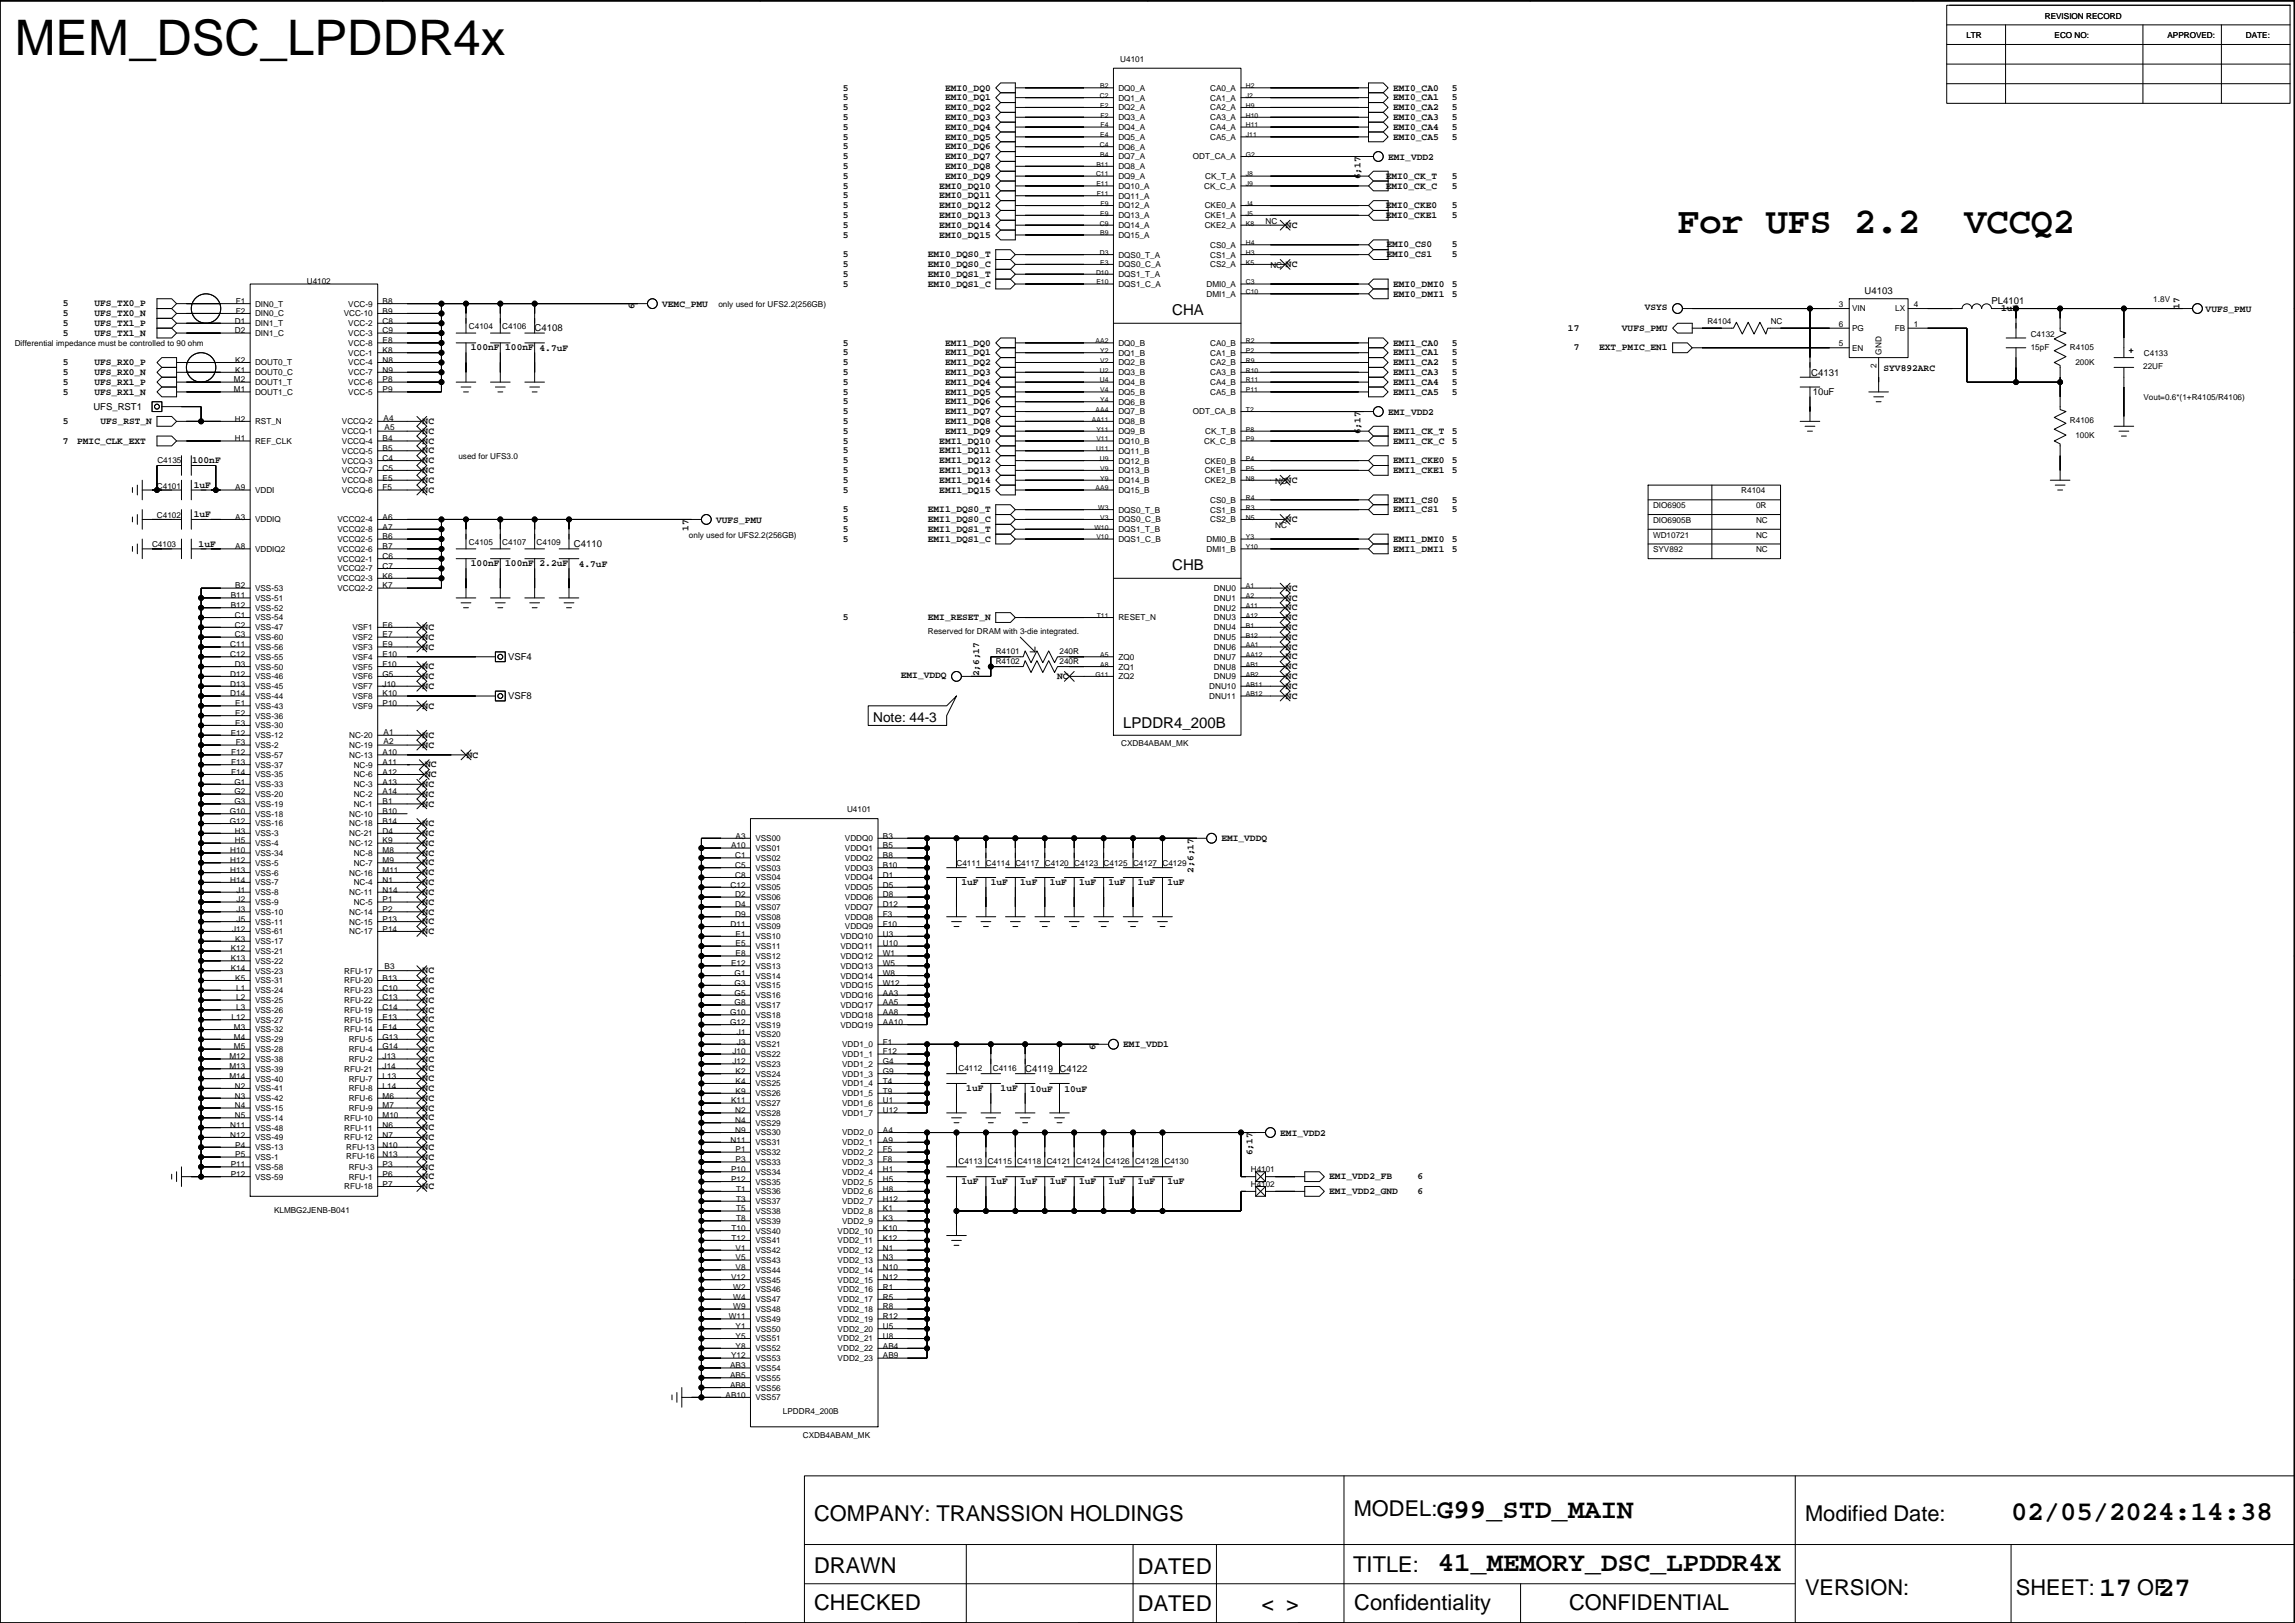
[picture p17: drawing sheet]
<svg xmlns="http://www.w3.org/2000/svg" width="594mm" height="420mm" viewBox="0 0 594 420" stroke-linecap="round" stroke-linejoin="round" font-family="sans-serif">
<defs><g id="words">
<text font-size="12.7" x="3.8" y="14.1">MEM_DSC_LPDDR4x</text>
<g font-size="9.5">
<text x="434.2" y="60.4">For UFS 2.2</text>
<text x="508.5" y="60.4">VCCQ2</text>
</g>
<g font-size="7.1">
<text x="372" y="392.9">G99_STD_MAIN</text>
<text x="520.6" y="393.5">02/05/2024:14:38</text>
<text x="372.2" y="406.8">41_MEMORY_DSC_LPDDR4X</text>
<text x="543.4" y="413.3">17</text>
<text x="558.7" y="413.3">27</text>
</g>
<g font-size="5.6">
<text x="210.8" y="393.8">COMPANY: TRANSSION HOLDINGS</text>
<text x="350.4" y="392.5">MODEL:</text>
<text x="467.3" y="393.8">Modified Date:</text>
<text x="210.8" y="407.2">DRAWN</text>
<text x="294.6" y="407.3">DATED</text>
<text x="350.3" y="406.8">TITLE:</text>
<text x="467.3" y="412.8">VERSION:</text>
<text x="521.9" y="412.8">SHEET:</text>
<text x="553.2" y="412.8">OF</text>
<text x="210.8" y="416.9">CHECKED</text>
<text x="294.6" y="417">DATED</text>
<text x="326.5" y="417.1">&lt; &gt;</text>
<text x="350.6" y="416.9">Confidentiality</text>
<text x="406.2" y="416.9">CONFIDENTIAL</text>
</g>
<g font-size="3.9">
<text x="303.5" y="81.6">CHA</text>
<text x="303.5" y="147.6">CHB</text>
<text x="290.8" y="188.5">LPDDR4_200B</text>
</g>
<g font-size="3.5">
<text x="50.8" y="-1">6</text>
<text x="144.7" y="-.9">5</text>
<text x="250" y="-1">4</text>
<text x="552.6" y="-.9">1</text>
<text x="226" y="187">Note: 44-3</text>
</g>
<g font-size="2.5">
<text x="218.2" y="23.4">5</text>
<text x="244.6" y="23.4">EMI0_DQ0</text>
<text x="360.6" y="23.4">EMI0_CA0</text>
<text x="375.8" y="23.4">5</text>
<text x="218.2" y="28.5">5</text>
<text x="218.2" y="26">5</text>
<text x="244.6" y="26">EMI0_DQ1</text>
<text x="244.6" y="28.5">EMI0_DQ2</text>
<text x="360.6" y="26">EMI0_CA1</text>
<text x="360.6" y="28.5">EMI0_CA2</text>
<text x="375.8" y="26">5</text>
<text x="375.8" y="28.5">5</text>
<text x="218.2" y="33.6">5</text>
<text x="218.2" y="31.1">5</text>
<text x="244.6" y="31.1">EMI0_DQ3</text>
<text x="244.6" y="33.6">EMI0_DQ4</text>
<text x="360.6" y="31.1">EMI0_CA3</text>
<text x="360.6" y="33.6">EMI0_CA4</text>
<text x="375.8" y="31.1">5</text>
<text x="375.8" y="33.6">5</text>
<text x="218.2" y="38.7">5</text>
<text x="218.2" y="36.1">5</text>
<text x="218.2" y="41.2">5</text>
<text x="244.6" y="36.1">EMI0_DQ5</text>
<text x="244.6" y="38.7">EMI0_DQ6</text>
<text x="244.6" y="41.2">EMI0_DQ7</text>
<text x="359.3" y="41.3">EMI_VDD2</text>
<text x="360.6" y="36.1">EMI0_CA5</text>
<text x="375.8" y="36.1">5</text>
<text x="218.2" y="43.7">5</text>
<text x="218.2" y="46.3">5</text>
<text x="244.6" y="43.7">EMI0_DQ8</text>
<text x="244.6" y="46.3">EMI0_DQ9</text>
<text x="352.1" y="46.4" transform="rotate(-90 352.1 46.4)">6;17</text>
<text x="358.7" y="46.3">EMI0_CK_T</text>
<text x="375.8" y="46.3">5</text>
<text x="218.2" y="51.4">5</text>
<text x="218.2" y="53.9">5</text>
<text x="218.2" y="48.8">5</text>
<text x="243.1" y="48.8">EMI0_DQ10</text>
<text x="243.1" y="51.4">EMI0_DQ11</text>
<text x="243.1" y="53.9">EMI0_DQ12</text>
<text x="358.7" y="53.9">EMI0_CKE0</text>
<text x="358.7" y="48.8">EMI0_CK_C</text>
<text x="375.8" y="53.9">5</text>
<text x="375.8" y="48.8">5</text>
<text x="218.2" y="59">5</text>
<text x="218.2" y="56.4">5</text>
<text x="243.1" y="56.4">EMI0_DQ13</text>
<text x="243.1" y="59">EMI0_DQ14</text>
<text x="332.9" y="59">NC</text>
<text x="358.7" y="56.4">EMI0_CKE1</text>
<text x="375.8" y="56.4">5</text>
<text x="218.2" y="61.5">5</text>
<text x="243.1" y="61.5">EMI0_DQ15</text>
<text x="358.9" y="64.1">EMI0_CS0</text>
<text x="375.8" y="64.1">5</text>
<text x="218.2" y="66.6">5</text>
<text x="218.2" y="69.1">5</text>
<text x="218.2" y="71.7">5</text>
<text x="240.2" y="71.7">EMI0_DQS1_T</text>
<text x="240.2" y="69.1">EMI0_DQS0_C</text>
<text x="240.2" y="66.6">EMI0_DQS0_T</text>
<text x="332.9" y="69.1">NC</text>
<text x="358.9" y="66.6">EMI0_CS1</text>
<text x="375.8" y="66.6">5</text>
<text x="218.2" y="74.2">5</text>
<text x="240.2" y="74.2">EMI0_DQS1_C</text>
<text x="360.6" y="74.2">EMI0_DMI0</text>
<text x="360.6" y="76.8">EMI0_DMI1</text>
<text x="375.8" y="74.2">5</text>
<text x="375.8" y="76.8">5</text>
<text x="482.7" y="76.1">U4103</text>
<text x="16.3" y="79.3">5</text>
<text x="16.3" y="81.8">5</text>
<text x="24.4" y="79.3">UFS_TX0_P</text>
<text x="24.4" y="81.8">UFS_TX0_N</text>
<text x="164.2" y="80.1" transform="rotate(-90 164.2 80.1)">6</text>
<text x="171.4" y="79.4">VEMC_PMU</text>
<text x="425.8" y="80.3">VSYS</text>
<text x="515.5" y="78.7">PL4101</text>
<text x="518" y="80.6">1uH</text>
<text x="564.2" y="79.9" transform="rotate(-90 564.2 79.9)">17</text>
<text x="570.9" y="80.7">VUFS_PMU</text>
<text x="16.3" y="84.4">5</text>
<text x="16.3" y="86.9">5</text>
<text x="24.4" y="84.4">UFS_TX1_P</text>
<text x="24.4" y="86.9">UFS_TX1_N</text>
<text x="138.4" y="85.8">C4108</text>
<text x="218.2" y="89.5">5</text>
<text x="244.6" y="89.5">EMI1_DQ0</text>
<text x="360.6" y="89.5">EMI1_CA0</text>
<text x="375.8" y="89.5">5</text>
<text x="405.9" y="85.6">17</text>
<text x="419.8" y="85.6">VUFS_PMU</text>
<text x="16.3" y="94.5">5</text>
<text x="24.4" y="94.5">UFS_RX0_P</text>
<text x="121.9" y="90.7">100nF</text>
<text x="130.8" y="90.7">100nF</text>
<text x="139.7" y="90.9">4.7uF</text>
<text x="218.2" y="92">5</text>
<text x="218.2" y="94.5">5</text>
<text x="244.6" y="92">EMI1_DQ1</text>
<text x="244.6" y="94.5">EMI1_DQ2</text>
<text x="360.6" y="92">EMI1_CA1</text>
<text x="360.6" y="94.5">EMI1_CA2</text>
<text x="375.8" y="92">5</text>
<text x="375.8" y="94.5">5</text>
<text x="407.4" y="90.7">7</text>
<text x="413.9" y="90.7">EXT_PMIC_EN1</text>
<text x="487.6" y="95.9">SYV892ARC</text>
<text x="16.3" y="97.1">5</text>
<text x="16.3" y="99.6">5</text>
<text x="24.4" y="97.1">UFS_RX0_N</text>
<text x="24.4" y="99.6">UFS_RX1_P</text>
<text x="218.2" y="97.1">5</text>
<text x="218.2" y="99.6">5</text>
<text x="244.6" y="97.1">EMI1_DQ3</text>
<text x="244.6" y="99.6">EMI1_DQ4</text>
<text x="360.6" y="97.1">EMI1_CA3</text>
<text x="360.6" y="99.6">EMI1_CA4</text>
<text x="375.8" y="97.1">5</text>
<text x="375.8" y="99.6">5</text>
<text x="468.9" y="97.2">C4131</text>
<text x="16.3" y="102.2">5</text>
<text x="24.2" y="106.1">UFS_RST1</text>
<text x="24.4" y="102.2">UFS_RX1_N</text>
<text x="218.2" y="104.7">5</text>
<text x="218.2" y="107.2">5</text>
<text x="218.2" y="102.2">5</text>
<text x="244.6" y="102.2">EMI1_DQ5</text>
<text x="244.6" y="104.7">EMI1_DQ6</text>
<text x="244.6" y="107.2">EMI1_DQ7</text>
<text x="359.3" y="107.4">EMI_VDD2</text>
<text x="360.6" y="102.2">EMI1_CA5</text>
<text x="375.8" y="102.2">5</text>
<text x="469.2" y="102.3">10uF</text>
<text x="16.3" y="109.8">5</text>
<text x="26" y="109.8">UFS_RST_N</text>
<text x="109.4" y="109.8">NC</text>
<text x="109.4" y="112.3">NC</text>
<text x="218.2" y="112.3">5</text>
<text x="218.2" y="109.8">5</text>
<text x="244.6" y="109.8">EMI1_DQ8</text>
<text x="244.6" y="112.3">EMI1_DQ9</text>
<text x="352.1" y="112.5" transform="rotate(-90 352.1 112.5)">6;17</text>
<text x="360.6" y="112.3">EMI1_CK_T</text>
<text x="375.8" y="112.3">5</text>
<text x="16.3" y="114.9">7</text>
<text x="20" y="114.9">PMIC_CLK_EXT</text>
<text x="49.7" y="119.9">100nF</text>
<text x="109.4" y="114.9">NC</text>
<text x="109.4" y="117.4">NC</text>
<text x="109.4" y="119.9">NC</text>
<text x="218.2" y="114.9">5</text>
<text x="218.2" y="119.9">5</text>
<text x="218.2" y="117.4">5</text>
<text x="243.1" y="114.9">EMI1_DQ10</text>
<text x="243.1" y="117.4">EMI1_DQ11</text>
<text x="243.1" y="119.9">EMI1_DQ12</text>
<text x="360.6" y="119.9">EMI1_CKE0</text>
<text x="360.6" y="114.9">EMI1_CK_C</text>
<text x="375.8" y="119.9">5</text>
<text x="375.8" y="114.9">5</text>
<text x="109.4" y="122.5">NC</text>
<text x="109.4" y="125">NC</text>
<text x="218.2" y="125">5</text>
<text x="218.2" y="122.5">5</text>
<text x="243.1" y="122.5">EMI1_DQ13</text>
<text x="243.1" y="125">EMI1_DQ14</text>
<text x="332.9" y="125">NC</text>
<text x="360.6" y="122.5">EMI1_CKE1</text>
<text x="375.8" y="122.5">5</text>
<text x="50.2" y="126.3">1uF</text>
<text x="109.4" y="127.5">NC</text>
<text x="218.2" y="127.5">5</text>
<text x="243.1" y="127.5">EMI1_DQ15</text>
<text x="360.6" y="130.1">EMI1_CS0</text>
<text x="375.8" y="130.1">5</text>
<text x="50.2" y="133.9">1uF</text>
<text x="178.2" y="137.4" transform="rotate(-90 178.2 137.4)">17</text>
<text x="185.4" y="135.3">VUFS_PMU</text>
<text x="218.2" y="135.2">5</text>
<text x="218.2" y="132.6">5</text>
<text x="218.2" y="137.7">5</text>
<text x="240.2" y="132.6">EMI1_DQS0_T</text>
<text x="240.2" y="135.2">EMI1_DQS0_C</text>
<text x="240.2" y="137.7">EMI1_DQS1_T</text>
<text x="332.9" y="135.2">NC</text>
<text x="360.6" y="132.6">EMI1_CS1</text>
<text x="375.8" y="132.6">5</text>
<text x="51.4" y="141.5">1uF</text>
<text x="148.6" y="141.7">C4110</text>
<text x="218.2" y="140.2">5</text>
<text x="240.2" y="140.2">EMI1_DQS1_C</text>
<text x="360.6" y="140.2">EMI1_DMI0</text>
<text x="360.6" y="142.8">EMI1_DMI1</text>
<text x="375.8" y="140.2">5</text>
<text x="375.8" y="142.8">5</text>
<text x="121.9" y="146.6">100nF</text>
<text x="130.8" y="146.6">100nF</text>
<text x="139.7" y="146.6">2.2uF</text>
<text x="149.8" y="146.7">4.7uF</text>
<text x="332.9" y="152.9">NC</text>
<text x="332.9" y="155.5">NC</text>
<text x="218.2" y="160.6">5</text>
<text x="240.2" y="160.6">EMI_RESET_N</text>
<text x="332.9" y="158">NC</text>
<text x="332.9" y="160.6">NC</text>
<text x="109.4" y="163.1">NC</text>
<text x="109.4" y="165.6">NC</text>
<text x="332.9" y="163.1">NC</text>
<text x="332.9" y="165.6">NC</text>
<text x="109.4" y="173.3">NC</text>
<text x="109.4" y="168.2">NC</text>
<text x="131.5" y="170.9">VSF4</text>
<text x="332.9" y="168.2">NC</text>
<text x="332.9" y="170.7">NC</text>
<text x="332.9" y="173.3">NC</text>
<text x="109.4" y="175.8">NC</text>
<text x="109.4" y="178.3">NC</text>
<text x="233.2" y="175.6">EMI_VDDQ</text>
<text x="253.4" y="175.1" transform="rotate(-90 253.4 175.1)">2;6;17</text>
<text x="273.6" y="175.8">NC</text>
<text x="332.9" y="175.8">NC</text>
<text x="332.9" y="178.3">NC</text>
<text x="109.4" y="183.4">NC</text>
<text x="131.5" y="181">VSF8</text>
<text x="332.9" y="180.9">NC</text>
<text x="109.4" y="191">NC</text>
<text x="109.4" y="193.6">NC</text>
<text x="120.8" y="196.1">NC</text>
<text x="109.4" y="203.7">NC</text>
<text x="110" y="198.7">NC</text>
<text x="110" y="201.2">NC</text>
<text x="109.4" y="206.3">NC</text>
<text x="109.4" y="208.8">NC</text>
<text x="109.4" y="213.9">NC</text>
<text x="109.4" y="216.4">NC</text>
<text x="109.4" y="219">NC</text>
<text x="109.4" y="221.5">NC</text>
<text x="316.2" y="217.8">EMI_VDDQ</text>
<text x="109.4" y="224">NC</text>
<text x="109.4" y="226.6">NC</text>
<text x="309" y="225.9" transform="rotate(-90 309 225.9)">2;6;17</text>
<text x="109.4" y="229.1">NC</text>
<text x="109.4" y="231.7">NC</text>
<text x="248.9" y="229.1">1uF</text>
<text x="256.5" y="229.1">1uF</text>
<text x="264.1" y="229.1">1uF</text>
<text x="271.7" y="229.1">1uF</text>
<text x="279.3" y="229.1">1uF</text>
<text x="287" y="229.1">1uF</text>
<text x="294.6" y="229.1">1uF</text>
<text x="302.2" y="229.1">1uF</text>
<text x="109.4" y="234.2">NC</text>
<text x="109.4" y="236.7">NC</text>
<text x="109.4" y="239.3">NC</text>
<text x="109.4" y="241.8">NC</text>
<text x="109.4" y="252">NC</text>
<text x="109.4" y="254.5">NC</text>
<text x="109.4" y="257.1">NC</text>
<text x="109.4" y="259.6">NC</text>
<text x="109.4" y="262.1">NC</text>
<text x="109.4" y="264.7">NC</text>
<text x="109.4" y="267.2">NC</text>
<text x="109.4" y="269.8">NC</text>
<text x="109.4" y="272.3">NC</text>
<text x="109.4" y="274.8">NC</text>
<text x="283.6" y="271.8" transform="rotate(-90 283.6 271.8)">6</text>
<text x="290.8" y="271.2">EMI_VDD1</text>
<text x="109.4" y="277.4">NC</text>
<text x="109.4" y="279.9">NC</text>
<text x="265.4" y="277.5">C4119 C4122</text>
<text x="109.4" y="282.5">NC</text>
<text x="109.4" y="285">NC</text>
<text x="109.4" y="287.5">NC</text>
<text x="250.1" y="282.5">1uF</text>
<text x="259" y="282.5">1uF</text>
<text x="266.6" y="282.6">10uF</text>
<text x="275.5" y="282.6">10uF</text>
<text x="109.4" y="290.1">NC</text>
<text x="109.4" y="292.6">NC</text>
<text x="109.4" y="295.2">NC</text>
<text x="109.4" y="297.7">NC</text>
<text x="324.2" y="299.1" transform="rotate(-90 324.2 299.1)">6;17</text>
<text x="331.4" y="294">EMI_VDD2</text>
<text x="109.4" y="300.2">NC</text>
<text x="109.4" y="302.8">NC</text>
<text x="109.4" y="305.3">NC</text>
<text x="344.1" y="305.3">EMI_VDD2_FB</text>
<text x="366.9" y="305.3">6</text>
<text x="109.4" y="307.8">NC</text>
<text x="248.9" y="306.6">1uF</text>
<text x="256.5" y="306.6">1uF</text>
<text x="264.1" y="306.6">1uF</text>
<text x="271.7" y="306.6">1uF</text>
<text x="279.3" y="306.6">1uF</text>
<text x="287" y="306.6">1uF</text>
<text x="294.6" y="306.6">1uF</text>
<text x="302.2" y="306.6">1uF</text>
<text x="344.1" y="309.1">EMI_VDD2_GND</text>
<text x="366.9" y="309.1">6</text>
</g>
<g font-size="2.1">
<text x="529.3" y="4.8">REVISION RECORD</text>
<text x="509" y="9.9">LTR</text>
<text x="531.9" y="9.9">ECO NO:</text>
<text x="561.1" y="9.9">APPROVED:</text>
<text x="581.4" y="9.9">DATE:</text>
<text x="290" y="16">U4101</text>
<text x="289.5" y="23.5">DQ0_A</text>
<text x="313.3" y="23.5">CA0_A</text>
<text x="289.5" y="26">DQ1_A</text>
<text x="289.5" y="28.6">DQ2_A</text>
<text x="313.3" y="26">CA1_A</text>
<text x="313.3" y="28.6">CA2_A</text>
<text x="289.5" y="31.1">DQ3_A</text>
<text x="289.5" y="33.7">DQ4_A</text>
<text x="313.3" y="31.1">CA3_A</text>
<text x="313.3" y="33.7">CA4_A</text>
<text x="289.5" y="36.2">DQ5_A</text>
<text x="289.5" y="38.7">DQ6_A</text>
<text x="289.5" y="41.3">DQ7_A</text>
<text x="308.8" y="41.3">ODT_CA_A</text>
<text x="313.3" y="36.2">CA5_A</text>
<text x="289.5" y="43.8">DQ8_A</text>
<text x="289.5" y="46.4">DQ9_A</text>
<text x="312" y="46.4">CK_T_A</text>
<text x="289.5" y="48.9">DQ10_A</text>
<text x="289.5" y="51.4">DQ11_A</text>
<text x="289.5" y="54">DQ12_A</text>
<text x="311.7" y="48.9">CK_C_A</text>
<text x="311.8" y="54">CKE0_A</text>
<text x="289.5" y="56.5">DQ13_A</text>
<text x="289.5" y="59.1">DQ14_A</text>
<text x="311.8" y="56.5">CKE1_A</text>
<text x="311.8" y="59.1">CKE2_A</text>
<text x="327.6" y="57.9">NC</text>
<text x="289.5" y="61.6">DQ15_A</text>
<text x="313.3" y="64.1">CS0_A</text>
<text x="289.5" y="66.7">DQS0_T_A</text>
<text x="289.5" y="69.2">DQS0_C_A</text>
<text x="289.5" y="71.7">DQS1_T_A</text>
<text x="313.3" y="66.7">CS1_A</text>
<text x="313.3" y="69.2">CS2_A</text>
<text x="328.9" y="69.3">NC</text>
<text x="79.4" y="73.6">U4102</text>
<text x="289.5" y="74.3">DQS1_C_A</text>
<text x="312.3" y="74.3">DMI0_A</text>
<text x="312.3" y="76.8">DMI1_A</text>
<text x="60.8" y="83.8">D1</text>
<text x="61" y="78.7">F1</text>
<text x="61" y="81.2">F2</text>
<text x="66" y="79.4">DIN0_T</text>
<text x="66" y="81.9">DIN0_C</text>
<text x="89" y="81.9">VCC-10</text>
<text x="90.1" y="79.4">VCC-9</text>
<text x="99" y="83.8">C8</text>
<text x="99" y="81.2">B9</text>
<text x="99" y="78.7">B8</text>
<text x="186" y="79.5">only used for UFS2.2(256GB)</text>
<text x="442" y="83.8">R4104</text>
<text x="458.4" y="83.8">NC</text>
<text x="476" y="79.4">3</text>
<text x="479.4" y="80.6">VIN</text>
<text x="490.6" y="80.6">LX</text>
<text x="495.4" y="79.4">4</text>
<text x="557.4" y="78.2">1.8V</text>
<text x="3.8" y="89.7">Differential impedance must be controlled to 90 ohm</text>
<text x="60.8" y="86.3">D2</text>
<text x="66" y="84.4">DIN1_T</text>
<text x="66" y="87">DIN1_C</text>
<text x="90.1" y="84.4">VCC-2</text>
<text x="90.1" y="87">VCC-3</text>
<text x="90.1" y="89.5">VCC-8</text>
<text x="99" y="88.8">E8</text>
<text x="99" y="86.3">C9</text>
<text x="121.4" y="85.3">C4104</text>
<text x="130" y="85.3">C4106</text>
<text x="289.5" y="89.5">DQ0_B</text>
<text x="313.3" y="89.5">CA0_B</text>
<text x="476" y="84.5">6</text>
<text x="476" y="89.6">5</text>
<text x="479.4" y="85.7">PG</text>
<text x="490.5" y="85.7">FB</text>
<text x="495.4" y="84.5">1</text>
<text x="525.7" y="87.1">C4132</text>
<text x="60.9" y="93.9">K2</text>
<text x="66" y="94.6">DOUT0_T</text>
<text x="90.1" y="92.1">VCC-1</text>
<text x="90.1" y="94.6">VCC-4</text>
<text x="99" y="93.9">N8</text>
<text x="99" y="91.4">K8</text>
<text x="289.5" y="92.1">DQ1_B</text>
<text x="289.5" y="94.6">DQ2_B</text>
<text x="313.3" y="92.1">CA1_B</text>
<text x="313.3" y="94.6">CA2_B</text>
<text x="479.4" y="90.8">EN</text>
<text x="485.7" y="95.3" transform="rotate(-90 485.7 95.3)">2</text>
<text x="487.1" y="91.8" transform="rotate(-90 487.1 91.8)">GND</text>
<text x="525.7" y="90.6">15pF</text>
<text x="535.8" y="90.6">R4105</text>
<text x="537.2" y="94.4">200K</text>
<text x="551.1" y="91.4">+</text>
<text x="554.8" y="95.7">22UF</text>
<text x="555" y="92.2">C4133</text>
<text x="60.5" y="101.5">M1</text>
<text x="60.5" y="99">M2</text>
<text x="60.9" y="96.5">K1</text>
<text x="66" y="97.1">DOUT0_C</text>
<text x="66" y="99.7">DOUT1_T</text>
<text x="90.1" y="97.1">VCC-7</text>
<text x="90.1" y="99.7">VCC-6</text>
<text x="99" y="96.5">N9</text>
<text x="99" y="99">P8</text>
<text x="99" y="101.5">P9</text>
<text x="289.5" y="97.1">DQ3_B</text>
<text x="289.5" y="99.7">DQ4_B</text>
<text x="313.3" y="97.1">CA3_B</text>
<text x="313.3" y="99.7">CA4_B</text>
<text x="66" y="102.2">DOUT1_C</text>
<text x="90.1" y="102.2">VCC-5</text>
<text x="289.5" y="102.2">DQ5_B</text>
<text x="289.5" y="104.8">DQ6_B</text>
<text x="289.5" y="107.3">DQ7_B</text>
<text x="308.8" y="107.3">ODT_CA_B</text>
<text x="313.3" y="102.2">CA5_B</text>
<text x="554.9" y="103.6">Vout=0.6*(1+R4105/R4106)</text>
<text x="60.8" y="109.2">H2</text>
<text x="66" y="109.8">RST_N</text>
<text x="88.5" y="109.8">VCCQ-2</text>
<text x="88.5" y="112.4">VCCQ-1</text>
<text x="99.3" y="108.9">A4</text>
<text x="99.5" y="111.4">A5</text>
<text x="289.5" y="109.8">DQ8_B</text>
<text x="289.5" y="112.4">DQ9_B</text>
<text x="312" y="112.4">CK_T_B</text>
<text x="535.8" y="109.6">R4106</text>
<text x="537.2" y="113.4">100K</text>
<text x="40.7" y="119.8">C4135</text>
<text x="60.8" y="114.2">H1</text>
<text x="66" y="114.9">REF_CLK</text>
<text x="88.5" y="114.9">VCCQ-4</text>
<text x="88.5" y="117.5">VCCQ-5</text>
<text x="88.5" y="120">VCCQ-3</text>
<text x="99" y="119.3">C4</text>
<text x="99" y="114.2">B4</text>
<text x="99" y="116.8">B5</text>
<text x="118.7" y="118.9">used for UFS3.0</text>
<text x="289.5" y="114.9">DQ10_B</text>
<text x="289.5" y="117.5">DQ11_B</text>
<text x="289.5" y="120">DQ12_B</text>
<text x="311.7" y="114.9">CK_C_B</text>
<text x="311.8" y="120">CKE0_B</text>
<text x="88.5" y="122.5">VCCQ-7</text>
<text x="88.5" y="125.1">VCCQ-8</text>
<text x="99" y="124.4">E5</text>
<text x="99" y="121.9">C5</text>
<text x="289.5" y="122.5">DQ13_B</text>
<text x="289.5" y="125.1">DQ14_B</text>
<text x="311.8" y="122.5">CKE1_B</text>
<text x="311.8" y="125.1">CKE2_B</text>
<text x="330.1" y="125.2">NC</text>
<text x="40.6" y="126.5">C4101</text>
<text x="60.9" y="126.9">A9</text>
<text x="66" y="127.6">VDDI</text>
<text x="88.5" y="127.6">VCCQ-6</text>
<text x="99" y="126.9">F5</text>
<text x="289.5" y="127.6">DQ15_B</text>
<text x="313.3" y="130.2">CS0_B</text>
<text x="427.9" y="131.6">DIO6905</text>
<text x="450.7" y="127.7">R4104</text>
<text x="454.6" y="131.6">0R</text>
<text x="40.6" y="134.1">C4102</text>
<text x="60.9" y="134.6">A3</text>
<text x="66" y="135.2">VDDIQ</text>
<text x="87.3" y="135.2">VCCQ2-4</text>
<text x="87.3" y="137.8">VCCQ2-8</text>
<text x="99" y="137.1">A7</text>
<text x="99" y="134.6">A6</text>
<text x="289.5" y="132.7">DQS0_T_B</text>
<text x="289.5" y="135.2">DQS0_C_B</text>
<text x="289.5" y="137.8">DQS1_T_B</text>
<text x="313.3" y="132.7">CS1_B</text>
<text x="313.3" y="135.2">CS2_B</text>
<text x="330.1" y="136.6">NC</text>
<text x="427.9" y="135.4">DIO6905B</text>
<text x="454.6" y="135.4">NC</text>
<text x="39.4" y="141.7">C4103</text>
<text x="60.9" y="142.2">A8</text>
<text x="66" y="142.9">VDDIQ2</text>
<text x="87.3" y="140.3">VCCQ2-5</text>
<text x="87.3" y="142.9">VCCQ2-6</text>
<text x="99" y="142.2">B7</text>
<text x="99" y="139.6">B6</text>
<text x="121.4" y="141.2">C4105</text>
<text x="130" y="141.2">C4107</text>
<text x="138.9" y="141.2">C4109</text>
<text x="178.3" y="139.2">only used for UFS2.2(256GB)</text>
<text x="289.5" y="140.3">DQS1_C_B</text>
<text x="312.3" y="140.3">DMI0_B</text>
<text x="312.3" y="142.9">DMI1_B</text>
<text x="427.9" y="143">SYV892</text>
<text x="427.9" y="139.2">WD10721</text>
<text x="454.6" y="143">NC</text>
<text x="454.6" y="139.2">NC</text>
<text x="87.3" y="145.4">VCCQ2-1</text>
<text x="87.3" y="147.9">VCCQ2-7</text>
<text x="99" y="149.8">K6</text>
<text x="99" y="147.3">C7</text>
<text x="99" y="144.7">C6</text>
<text x="59.7" y="154.9">B11</text>
<text x="60.9" y="152.3">B2</text>
<text x="66" y="153">VSS-53</text>
<text x="66" y="155.5">VSS-51</text>
<text x="87.3" y="150.5">VCCQ2-3</text>
<text x="87.3" y="153">VCCQ2-2</text>
<text x="99" y="152.3">K7</text>
<text x="314.2" y="153">DNU0</text>
<text x="314.2" y="155.5">DNU1</text>
<text x="59.7" y="157.4">B12</text>
<text x="60.8" y="159.9">C1</text>
<text x="66" y="158.1">VSS-52</text>
<text x="66" y="160.6">VSS-54</text>
<text x="289.5" y="160.6">RESET_N</text>
<text x="314.2" y="158.1">DNU2</text>
<text x="314.2" y="160.6">DNU3</text>
<text x="59.6" y="167.6">C11</text>
<text x="60.8" y="165">C3</text>
<text x="60.8" y="162.5">C2</text>
<text x="66" y="163.2">VSS-47</text>
<text x="66" y="165.7">VSS-60</text>
<text x="91.2" y="163.2">VSF1</text>
<text x="91.2" y="165.7">VSF2</text>
<text x="99" y="167.6">E9</text>
<text x="99" y="165">E7</text>
<text x="99" y="162.5">E6</text>
<text x="240.2" y="164.2">Reserved for DRAM with 3-die integrated.</text>
<text x="314.2" y="163.2">DNU4</text>
<text x="314.2" y="165.7">DNU5</text>
<text x="59.6" y="170.1">C12</text>
<text x="60.8" y="172.6">D3</text>
<text x="66" y="168.2">VSS-56</text>
<text x="66" y="170.8">VSS-55</text>
<text x="66" y="173.3">VSS-50</text>
<text x="91.2" y="168.2">VSF3</text>
<text x="91.2" y="170.8">VSF4</text>
<text x="91.2" y="173.3">VSF5</text>
<text x="99" y="170.1">E10</text>
<text x="99" y="172.6">F10</text>
<text x="257.8" y="171.8">R4102</text>
<text x="257.8" y="169.3">R4101</text>
<text x="274.3" y="171.8">240R</text>
<text x="274.3" y="169.3">240R</text>
<text x="289.5" y="170.8">ZQ0</text>
<text x="289.5" y="173.3">ZQ1</text>
<text x="314.2" y="168.2">DNU6</text>
<text x="314.2" y="170.8">DNU7</text>
<text x="314.2" y="173.3">DNU8</text>
<text x="59.6" y="175.2">D12</text>
<text x="59.6" y="177.7">D13</text>
<text x="66" y="175.9">VSS-46</text>
<text x="66" y="178.4">VSS-45</text>
<text x="91.2" y="175.9">VSF6</text>
<text x="91.2" y="178.4">VSF7</text>
<text x="99" y="175.2">G5</text>
<text x="99" y="177.7">J10</text>
<text x="289.5" y="175.9">ZQ2</text>
<text x="313" y="178.4">DNU10</text>
<text x="314.2" y="175.9">DNU9</text>
<text x="59.6" y="180.3">D14</text>
<text x="60.9" y="185.3">E2</text>
<text x="60.9" y="182.8">E1</text>
<text x="66" y="180.9">VSS-44</text>
<text x="66" y="183.5">VSS-43</text>
<text x="91.2" y="180.9">VSF8</text>
<text x="91.2" y="183.5">VSF9</text>
<text x="99" y="182.8">P10</text>
<text x="99" y="180.3">K10</text>
<text x="313" y="180.9">DNU11</text>
<text x="59.7" y="190.4">E12</text>
<text x="60.9" y="187.9">E3</text>
<text x="66" y="186">VSS-36</text>
<text x="66" y="188.6">VSS-30</text>
<text x="66" y="191.1">VSS-12</text>
<text x="90.4" y="191.1">NC-20</text>
<text x="99.3" y="190.2">A1</text>
<text x="59.8" y="195.5">F12</text>
<text x="61" y="193">F3</text>
<text x="66" y="193.6">VSS-2</text>
<text x="66" y="196.2">VSS-57</text>
<text x="90.4" y="193.6">NC-19</text>
<text x="90.4" y="196.2">NC-13</text>
<text x="99" y="195.5">A10</text>
<text x="99.3" y="192.7">A2</text>
<text x="290.3" y="193.2">CXDB4ABAM_MK</text>
<text x="59.8" y="200.6">F14</text>
<text x="59.8" y="198">F13</text>
<text x="60.7" y="203.1">G1</text>
<text x="66" y="198.7">VSS-37</text>
<text x="66" y="201.3">VSS-35</text>
<text x="66" y="203.8">VSS-33</text>
<text x="91.6" y="198.7">NC-9</text>
<text x="91.6" y="201.3">NC-6</text>
<text x="91.6" y="203.8">NC-3</text>
<text x="99" y="198">A11</text>
<text x="99" y="203.1">A13</text>
<text x="99" y="200.6">A12</text>
<text x="60.7" y="205.7">G2</text>
<text x="60.7" y="208.2">G3</text>
<text x="66" y="206.3">VSS-20</text>
<text x="66" y="208.9">VSS-19</text>
<text x="91.6" y="206.3">NC-2</text>
<text x="91.6" y="208.9">NC-1</text>
<text x="99" y="208.2">B1</text>
<text x="99" y="205.7">A14</text>
<text x="59.5" y="213.3">G12</text>
<text x="59.5" y="210.7">G10</text>
<text x="60.8" y="215.8">H3</text>
<text x="66" y="211.4">VSS-18</text>
<text x="66" y="214">VSS-16</text>
<text x="90.4" y="211.4">NC-10</text>
<text x="90.4" y="214">NC-18</text>
<text x="99" y="213.3">B14</text>
<text x="99" y="210.7">B10</text>
<text x="99" y="215.8">D4</text>
<text x="219.3" y="210.2">U4101</text>
<text x="59.6" y="220.9">H10</text>
<text x="60.8" y="218.4">H5</text>
<text x="66" y="221.6">VSS-34</text>
<text x="66" y="216.5">VSS-3</text>
<text x="66" y="219">VSS-4</text>
<text x="90.4" y="219">NC-12</text>
<text x="90.4" y="216.5">NC-21</text>
<text x="91.6" y="221.6">NC-8</text>
<text x="99" y="220.9">M8</text>
<text x="99" y="218.4">K9</text>
<text x="189.2" y="219.6">A10</text>
<text x="190.4" y="217.1">A3</text>
<text x="195.5" y="217.8">VSS00</text>
<text x="195.5" y="220.3">VSS01</text>
<text x="218.7" y="217.8">VDDQ0</text>
<text x="218.7" y="220.3">VDDQ1</text>
<text x="228.5" y="219.6">B5</text>
<text x="228.5" y="217.1">B3</text>
<text x="59.6" y="223.4">H12</text>
<text x="59.6" y="226">H13</text>
<text x="66" y="224.1">VSS-5</text>
<text x="66" y="226.7">VSS-6</text>
<text x="90.4" y="226.7">NC-16</text>
<text x="91.6" y="224.1">NC-7</text>
<text x="99" y="223.4">M9</text>
<text x="99" y="226">M11</text>
<text x="190.3" y="222.2">C1</text>
<text x="190.3" y="224.7">C5</text>
<text x="190.3" y="227.2">C8</text>
<text x="195.5" y="222.8">VSS02</text>
<text x="195.5" y="225.4">VSS03</text>
<text x="195.5" y="227.9">VSS04</text>
<text x="218.7" y="222.8">VDDQ2</text>
<text x="218.7" y="225.4">VDDQ3</text>
<text x="218.7" y="227.9">VDDQ4</text>
<text x="228.5" y="224.7">B10</text>
<text x="228.5" y="222.2">B8</text>
<text x="228.5" y="227.2">D1</text>
<text x="247.6" y="224.2">C4111</text>
<text x="255.2" y="224.2">C4114</text>
<text x="262.8" y="224.2">C4117</text>
<text x="270.4" y="224.2">C4120</text>
<text x="278.1" y="224.2">C4123</text>
<text x="285.7" y="224.2">C4125 C4127 C4129</text>
<text x="59.6" y="228.5">H14</text>
<text x="61.3" y="233.6">J2</text>
<text x="61.3" y="231.1">J1</text>
<text x="66" y="229.2">VSS-7</text>
<text x="66" y="231.7">VSS-8</text>
<text x="90.4" y="231.7">NC-11</text>
<text x="91.6" y="229.2">NC-4</text>
<text x="99" y="228.5">N1</text>
<text x="99" y="231.1">N14</text>
<text x="99" y="233.6">P1</text>
<text x="189.1" y="229.8">C12</text>
<text x="190.3" y="232.3">D2</text>
<text x="195.5" y="230.5">VSS05</text>
<text x="195.5" y="233">VSS06</text>
<text x="218.7" y="230.5">VDDQ5</text>
<text x="218.7" y="233">VDDQ6</text>
<text x="228.5" y="232.3">D8</text>
<text x="228.5" y="229.8">D5</text>
<text x="61.3" y="236.1">J3</text>
<text x="61.3" y="238.7">J5</text>
<text x="66" y="234.3">VSS-9</text>
<text x="66" y="236.8">VSS-10</text>
<text x="66" y="239.3">VSS-11</text>
<text x="90.4" y="236.8">NC-14</text>
<text x="90.4" y="239.3">NC-15</text>
<text x="91.6" y="234.3">NC-5</text>
<text x="99" y="236.1">P2</text>
<text x="99" y="238.7">P13</text>
<text x="189.1" y="239.9">D11</text>
<text x="190.3" y="234.9">D4</text>
<text x="190.3" y="237.4">D9</text>
<text x="195.5" y="235.5">VSS07</text>
<text x="195.5" y="238.1">VSS08</text>
<text x="218.7" y="235.5">VDDQ7</text>
<text x="218.7" y="238.1">VDDQ8</text>
<text x="228.5" y="239.9">F10</text>
<text x="228.5" y="237.4">F3</text>
<text x="228.5" y="234.9">D12</text>
<text x="60.1" y="241.2">J12</text>
<text x="60.9" y="243.7">K3</text>
<text x="66" y="241.9">VSS-61</text>
<text x="66" y="244.4">VSS-17</text>
<text x="90.4" y="241.9">NC-17</text>
<text x="99" y="241.2">P14</text>
<text x="190.4" y="242.5">E1</text>
<text x="190.4" y="245">E5</text>
<text x="195.5" y="240.6">VSS09</text>
<text x="195.5" y="243.2">VSS10</text>
<text x="195.5" y="245.7">VSS11</text>
<text x="217.5" y="243.2">VDDQ10</text>
<text x="217.5" y="245.7">VDDQ11</text>
<text x="218.7" y="240.6">VDDQ9</text>
<text x="228.5" y="245">U10</text>
<text x="228.5" y="242.5">U3</text>
<text x="59.7" y="251.4">K14</text>
<text x="59.7" y="248.8">K13</text>
<text x="59.7" y="246.3">K12</text>
<text x="66" y="247">VSS-21</text>
<text x="66" y="249.5">VSS-22</text>
<text x="99.5" y="250.9">B3</text>
<text x="189.2" y="250.1">E12</text>
<text x="190.4" y="247.6">E8</text>
<text x="195.5" y="248.2">VSS12</text>
<text x="195.5" y="250.8">VSS13</text>
<text x="217.5" y="248.2">VDDQ12</text>
<text x="217.5" y="250.8">VDDQ13</text>
<text x="228.5" y="247.6">W1</text>
<text x="228.5" y="250.1">W5</text>
<text x="60.9" y="253.9">K5</text>
<text x="61.1" y="256.4">L1</text>
<text x="66" y="254.6">VSS-31</text>
<text x="66" y="252">VSS-23</text>
<text x="66" y="257.1">VSS-24</text>
<text x="89.1" y="252">RFU-17</text>
<text x="89.1" y="254.6">RFU-20</text>
<text x="89.1" y="257.1">RFU-23</text>
<text x="99" y="256.4">C10</text>
<text x="99" y="253.9">B13</text>
<text x="190.2" y="257.7">G5</text>
<text x="190.2" y="255.2">G3</text>
<text x="190.2" y="252.6">G1</text>
<text x="195.5" y="253.3">VSS14</text>
<text x="195.5" y="255.9">VSS15</text>
<text x="217.5" y="253.3">VDDQ14</text>
<text x="217.5" y="255.9">VDDQ15</text>
<text x="228.5" y="257.7">AA3</text>
<text x="228.5" y="255.2">W12</text>
<text x="228.5" y="252.6">W8</text>
<text x="61.1" y="261.5">L3</text>
<text x="61.1" y="259">L2</text>
<text x="66" y="259.7">VSS-25</text>
<text x="66" y="262.2">VSS-26</text>
<text x="89.1" y="259.7">RFU-22</text>
<text x="89.1" y="262.2">RFU-19</text>
<text x="99" y="261.5">C14</text>
<text x="99" y="259">C13</text>
<text x="189" y="262.8">G10</text>
<text x="190.2" y="260.3">G8</text>
<text x="195.5" y="258.4">VSS16</text>
<text x="195.5" y="260.9">VSS17</text>
<text x="195.5" y="263.5">VSS18</text>
<text x="217.5" y="258.4">VDDQ16</text>
<text x="217.5" y="260.9">VDDQ17</text>
<text x="217.5" y="263.5">VDDQ18</text>
<text x="228.5" y="260.3">AA5</text>
<text x="228.5" y="262.8">AA8</text>
<text x="60" y="264.1">L12</text>
<text x="60.5" y="266.6">M3</text>
<text x="60.5" y="269.1">M4</text>
<text x="66" y="269.8">VSS-29</text>
<text x="66" y="264.7">VSS-27</text>
<text x="66" y="267.3">VSS-32</text>
<text x="89.1" y="264.7">RFU-15</text>
<text x="89.1" y="267.3">RFU-14</text>
<text x="90.3" y="269.8">RFU-5</text>
<text x="99" y="264.1">E13</text>
<text x="99" y="266.6">E14</text>
<text x="99" y="269.1">G13</text>
<text x="189" y="265.3">G12</text>
<text x="190.8" y="267.9">J1</text>
<text x="195.5" y="266">VSS19</text>
<text x="195.5" y="268.6">VSS20</text>
<text x="217.5" y="266">VDDQ19</text>
<text x="228.5" y="265.3">AA10</text>
<text x="59.4" y="274.2">M12</text>
<text x="60.5" y="271.7">M5</text>
<text x="66" y="272.4">VSS-28</text>
<text x="66" y="274.9">VSS-38</text>
<text x="90.3" y="272.4">RFU-4</text>
<text x="90.3" y="274.9">RFU-2</text>
<text x="99" y="271.7">G14</text>
<text x="99" y="274.2">J13</text>
<text x="189.6" y="275.5">J12</text>
<text x="189.6" y="273">J10</text>
<text x="190.8" y="270.4">J3</text>
<text x="195.5" y="271.1">VSS21</text>
<text x="195.5" y="273.6">VSS22</text>
<text x="218" y="271.1">VDD1_0</text>
<text x="218" y="273.6">VDD1_1</text>
<text x="228.5" y="275.5">G4</text>
<text x="228.5" y="273">F12</text>
<text x="228.5" y="270.4">F1</text>
<text x="59.4" y="276.8">M13</text>
<text x="59.4" y="279.3">M14</text>
<text x="60.8" y="281.8">N2</text>
<text x="66" y="277.4">VSS-39</text>
<text x="66" y="280">VSS-40</text>
<text x="89.1" y="277.4">RFU-21</text>
<text x="90.3" y="280">RFU-7</text>
<text x="99" y="281.8">L14</text>
<text x="99" y="279.3">L13</text>
<text x="99" y="276.8">J14</text>
<text x="190.4" y="278">K2</text>
<text x="190.4" y="280.6">K4</text>
<text x="195.5" y="276.2">VSS23</text>
<text x="195.5" y="278.7">VSS24</text>
<text x="195.5" y="281.3">VSS25</text>
<text x="218" y="276.2">VDD1_2</text>
<text x="218" y="278.7">VDD1_3</text>
<text x="218" y="281.3">VDD1_4</text>
<text x="228.5" y="278">G9</text>
<text x="228.5" y="280.6">T4</text>
<text x="248.1" y="277.3">C4112</text>
<text x="257" y="277.3">C4116</text>
<text x="60.8" y="284.4">N3</text>
<text x="60.8" y="286.9">N4</text>
<text x="66" y="282.5">VSS-41</text>
<text x="66" y="287.6">VSS-15</text>
<text x="66" y="285.1">VSS-42</text>
<text x="90.3" y="285.1">RFU-6</text>
<text x="90.3" y="282.5">RFU-8</text>
<text x="90.3" y="287.6">RFU-9</text>
<text x="99" y="286.9">M7</text>
<text x="99" y="284.4">M6</text>
<text x="189.2" y="285.6">K11</text>
<text x="190.4" y="283.1">K9</text>
<text x="195.5" y="283.8">VSS26</text>
<text x="195.5" y="286.3">VSS27</text>
<text x="218" y="283.8">VDD1_5</text>
<text x="218" y="286.3">VDD1_6</text>
<text x="228.5" y="285.6">U1</text>
<text x="228.5" y="283.1">T9</text>
<text x="59.6" y="292">N11</text>
<text x="60.8" y="289.5">N5</text>
<text x="66" y="290.1">VSS-14</text>
<text x="66" y="292.7">VSS-48</text>
<text x="89.1" y="290.1">RFU-10</text>
<text x="89.1" y="292.7">RFU-11</text>
<text x="99" y="292">N6</text>
<text x="99" y="289.5">M10</text>
<text x="190.3" y="293.3">N9</text>
<text x="190.3" y="290.7">N4</text>
<text x="190.3" y="288.2">N2</text>
<text x="195.5" y="288.9">VSS28</text>
<text x="195.5" y="291.4">VSS29</text>
<text x="195.5" y="293.9">VSS30</text>
<text x="218" y="288.9">VDD1_7</text>
<text x="218" y="293.9">VDD2_0</text>
<text x="228.5" y="288.2">U12</text>
<text x="228.5" y="293.3">A4</text>
<text x="59.6" y="294.5">N12</text>
<text x="60.9" y="299.6">P5</text>
<text x="60.9" y="297.1">P4</text>
<text x="66" y="297.8">VSS-13</text>
<text x="66" y="295.2">VSS-49</text>
<text x="89.1" y="295.2">RFU-12</text>
<text x="89.6" y="297.8">RFU-13</text>
<text x="99" y="299.6">N13</text>
<text x="99" y="297.1">N10</text>
<text x="99" y="294.5">N7</text>
<text x="189.1" y="295.8">N11</text>
<text x="190.4" y="298.3">P1</text>
<text x="195.5" y="296.5">VSS31</text>
<text x="195.5" y="299">VSS32</text>
<text x="218" y="296.5">VDD2_1</text>
<text x="218" y="299">VDD2_2</text>
<text x="228.5" y="295.8">A9</text>
<text x="228.5" y="298.3">F5</text>
<text x="59.7" y="302.2">P11</text>
<text x="59.7" y="304.7">P12</text>
<text x="66" y="300.3">VSS-1</text>
<text x="66" y="302.8">VSS-58</text>
<text x="66" y="305.4">VSS-59</text>
<text x="89.6" y="300">RFU-16</text>
<text x="90.3" y="302.8">RFU-3</text>
<text x="90.3" y="305.4">RFU-1</text>
<text x="99" y="304.7">P6</text>
<text x="99" y="302.2">P3</text>
<text x="189.2" y="303.4">P10</text>
<text x="189.2" y="306">P12</text>
<text x="190.4" y="300.9">P3</text>
<text x="195.5" y="301.6">VSS33</text>
<text x="195.5" y="304.1">VSS34</text>
<text x="218" y="301.6">VDD2_3</text>
<text x="218" y="304.1">VDD2_4</text>
<text x="228.5" y="303.4">H1</text>
<text x="228.5" y="300.9">F8</text>
<text x="228.5" y="306">H5</text>
<text x="248.1" y="301.4">C4113</text>
<text x="255.7" y="301.4">C4115</text>
<text x="263.3" y="301.4">C4118</text>
<text x="271" y="301.4">C4121</text>
<text x="278.6" y="301.4">C4124</text>
<text x="286.2" y="301.4">C4126</text>
<text x="293.8" y="301.4">C4128</text>
<text x="301.4" y="301.4">C4130</text>
<text x="323.8" y="303.4">H4101</text>
<text x="89.1" y="307.9">RFU-18</text>
<text x="99" y="307.2">P7</text>
<text x="190.5" y="311">T3</text>
<text x="190.5" y="308.5">T1</text>
<text x="195.5" y="306.6">VSS35</text>
<text x="195.5" y="309.2">VSS36</text>
<text x="195.5" y="311.7">VSS37</text>
<text x="218" y="306.6">VDD2_5</text>
<text x="218" y="309.2">VDD2_6</text>
<text x="218" y="311.7">VDD2_7</text>
<text x="228.5" y="308.5">H8</text>
<text x="228.5" y="311">H12</text>
<text x="323.8" y="307.2">H4102</text>
<text x="70.9" y="314.1">KLMBG2JENB-B041</text>
<text x="190.5" y="316.1">T8</text>
<text x="190.5" y="313.6">T5</text>
<text x="195.5" y="314.3">VSS38</text>
<text x="195.5" y="316.8">VSS39</text>
<text x="218" y="314.3">VDD2_8</text>
<text x="218" y="316.8">VDD2_9</text>
<text x="228.5" y="316.1">K3</text>
<text x="228.5" y="313.6">K1</text>
<text x="189.3" y="321.2">T12</text>
<text x="189.3" y="318.7">T10</text>
<text x="190.4" y="323.7">V1</text>
<text x="195.5" y="319.3">VSS40</text>
<text x="195.5" y="321.9">VSS41</text>
<text x="216.8" y="319.3">VDD2_10</text>
<text x="216.8" y="321.9">VDD2_11</text>
<text x="228.5" y="321.2">K12</text>
<text x="228.5" y="318.7">K10</text>
<text x="228.5" y="323.7">N1</text>
<text x="190.4" y="328.8">V8</text>
<text x="190.4" y="326.3">V5</text>
<text x="195.5" y="324.4">VSS42</text>
<text x="195.5" y="327">VSS43</text>
<text x="195.5" y="329.5">VSS44</text>
<text x="216.8" y="324.4">VDD2_12</text>
<text x="216.8" y="327">VDD2_13</text>
<text x="216.8" y="329.5">VDD2_14</text>
<text x="228.5" y="328.8">N10</text>
<text x="228.5" y="326.3">N3</text>
<text x="189.2" y="331.4">V12</text>
<text x="189.8" y="333.9">W2</text>
<text x="195.5" y="332">VSS45</text>
<text x="195.5" y="334.6">VSS46</text>
<text x="216.8" y="332">VDD2_15</text>
<text x="216.8" y="334.6">VDD2_16</text>
<text x="228.5" y="333.9">R1</text>
<text x="228.5" y="331.4">N12</text>
<text x="188.6" y="341.5">W11</text>
<text x="189.8" y="339">W9</text>
<text x="189.8" y="336.4">W4</text>
<text x="195.5" y="337.1">VSS47</text>
<text x="195.5" y="339.7">VSS48</text>
<text x="216.8" y="337.1">VDD2_17</text>
<text x="216.8" y="339.7">VDD2_18</text>
<text x="228.5" y="341.5">R12</text>
<text x="228.5" y="336.4">R5</text>
<text x="228.5" y="339">R8</text>
<text x="190.4" y="346.6">Y5</text>
<text x="190.4" y="344.1">Y1</text>
<text x="195.5" y="342.2">VSS49</text>
<text x="195.5" y="344.7">VSS50</text>
<text x="195.5" y="347.3">VSS51</text>
<text x="216.8" y="342.2">VDD2_19</text>
<text x="216.8" y="344.7">VDD2_20</text>
<text x="216.8" y="347.3">VDD2_21</text>
<text x="228.5" y="346.6">U8</text>
<text x="228.5" y="344.1">U5</text>
<text x="189.2" y="351.7">Y12</text>
<text x="190.4" y="349.1">Y8</text>
<text x="195.5" y="349.8">VSS52</text>
<text x="195.5" y="352.4">VSS53</text>
<text x="216.8" y="349.8">VDD2_22</text>
<text x="216.8" y="352.4">VDD2_23</text>
<text x="228.5" y="349.1">AB4</text>
<text x="228.5" y="351.7">AB9</text>
<text x="189" y="356.8">AB5</text>
<text x="189" y="354.2">AB3</text>
<text x="189" y="359.3">AB8</text>
<text x="195.5" y="354.9">VSS54</text>
<text x="195.5" y="357.4">VSS55</text>
<text x="195.5" y="360">VSS56</text>
<text x="187.8" y="361.8">AB10</text>
<text x="195.5" y="362.5">VSS57</text>
<text x="202.7" y="366.2">LPDDR4_200B</text>
<text x="207.8" y="372.2">CXDB4ABAM_MK</text>
</g>
<g font-size="1.8">
<text x="284.8" y="22.8">B2</text>
<text x="322.5" y="22.8">H2</text>
<text x="284.7" y="25.4">C2</text>
<text x="284.8" y="27.9">E2</text>
<text x="322.5" y="25.4">J2</text>
<text x="322.5" y="27.9">H9</text>
<text x="284.8" y="35.5">E4</text>
<text x="284.9" y="33">F4</text>
<text x="284.9" y="30.4">F2</text>
<text x="322.5" y="35.5">J11</text>
<text x="322.5" y="33">H11</text>
<text x="322.5" y="30.4">H10</text>
<text x="284.7" y="38.1">C4</text>
<text x="284.8" y="40.6">B4</text>
<text x="322.5" y="40.6">G2</text>
<text x="283.7" y="45.7">C11</text>
<text x="283.8" y="43.1">B11</text>
<text x="322.5" y="45.7">J8</text>
<text x="283.8" y="48.2">E11</text>
<text x="283.9" y="50.8">F11</text>
<text x="284.9" y="53.3">F9</text>
<text x="322.5" y="53.3">J4</text>
<text x="322.5" y="48.2">J9</text>
<text x="284.7" y="58.4">C9</text>
<text x="284.8" y="55.8">E9</text>
<text x="322.5" y="55.8">J5</text>
<text x="322.5" y="58.4">K8</text>
<text x="284.8" y="60.9">B9</text>
<text x="322.5" y="63.5">H4</text>
<text x="283.7" y="71.1">D10</text>
<text x="284.7" y="66">D3</text>
<text x="284.8" y="68.5">E3</text>
<text x="322.5" y="66">H3</text>
<text x="322.5" y="68.5">K5</text>
<text x="283.8" y="73.6">E10</text>
<text x="322.5" y="73.6">C3</text>
<text x="322.5" y="76.2">C10</text>
<text x="283.6" y="88.9">AA2</text>
<text x="322.5" y="88.9">R2</text>
<text x="284.8" y="91.4">Y2</text>
<text x="284.8" y="93.9">V2</text>
<text x="322.5" y="91.4">P2</text>
<text x="322.5" y="93.9">R9</text>
<text x="284.7" y="96.5">U2</text>
<text x="284.7" y="99">U4</text>
<text x="284.8" y="101.6">V4</text>
<text x="322.5" y="96.5">R10</text>
<text x="322.5" y="101.6">P11</text>
<text x="322.5" y="99">R11</text>
<text x="283.6" y="106.6">AA4</text>
<text x="284.8" y="104.1">Y4</text>
<text x="322.5" y="106.6">T2</text>
<text x="282.6" y="109.2">AA11</text>
<text x="283.8" y="111.7">Y11</text>
<text x="322.5" y="111.7">P8</text>
<text x="283.7" y="116.8">U11</text>
<text x="283.8" y="114.3">V11</text>
<text x="284.7" y="119.3">U9</text>
<text x="322.5" y="119.3">P4</text>
<text x="322.5" y="114.3">P9</text>
<text x="284.8" y="124.4">Y9</text>
<text x="284.8" y="121.9">V9</text>
<text x="322.5" y="124.4">N8</text>
<text x="322.5" y="121.9">P5</text>
<text x="283.6" y="126.9">AA9</text>
<text x="322.5" y="129.5">R4</text>
<text x="283.3" y="137.1">W10</text>
<text x="284.3" y="132">W3</text>
<text x="284.8" y="134.6">V3</text>
<text x="322.5" y="132">R3</text>
<text x="322.5" y="134.6">N5</text>
<text x="283.8" y="139.6">V10</text>
<text x="322.5" y="139.6">Y3</text>
<text x="322.5" y="142.2">Y10</text>
<text x="322.5" y="152.3">A1</text>
<text x="322.5" y="154.9">A2</text>
<text x="283.9" y="160">T11</text>
<text x="322.5" y="157.4">A11</text>
<text x="322.5" y="160">A12</text>
<text x="322.5" y="162.5">B1</text>
<text x="322.5" y="167.6">AA1</text>
<text x="322.5" y="165">B12</text>
<text x="284.8" y="170.1">A5</text>
<text x="284.8" y="172.7">A8</text>
<text x="322.5" y="172.7">AB1</text>
<text x="322.5" y="170.1">AA12</text>
<text x="283.6" y="175.2">G11</text>
<text x="322.5" y="177.7">AB11</text>
<text x="322.5" y="175.2">AB2</text>
<text x="322.5" y="180.3">AB12</text>
</g>
</g></defs>
<g fill="none" stroke="#000" stroke-width=".26">
<path d="M99 0v.3M196.8 0v.3M297.1 0v.3M396.1 0v.3M495.2 0v.3M0 .1h594v420.1h-594zM0 .3h593.9v419.9h-593.9zM288.2 17.7h33v172.6h-33zM503.9 1.4h88.9v25.4h-88.9zM503.9 16.6h88.9M503.9 11.5h88.9M503.9 6.4h88.9"/>
<path d="M504.7 1.4h88.1M519.2 6.4v20.4M554.7 6.4v20.4M575 6.4v20.4M259 21.5h3.8v40.6h-3.8l-1.2-1.3 1.2-1.2h3.8h-3.8l-1.2-1.3 1.2-1.3h3.8h-3.8l-1.2-1.2 1.2-1.3h3.8h-3.8l-1.2-1.3 1.2-1.3h3.8h-3.8l-1.2-1.2 1.2-1.3h3.8h-3.8l-1.2-1.3 1.2-1.2h3.8h-3.8l-1.2-1.3 1.2-1.3h3.8h-3.8l-1.2-1.2 1.2-1.3h3.8h-3.8l-1.2-1.3 1.2-1.3h3.8h-3.8l-1.2-1.2 1.2-1.3h3.8h-3.8l-1.2-1.3 1.2-1.2h3.8h-3.8l-1.2-1.3 1.2-1.3h3.8h-3.8l-1.2-1.2 1.2-1.3h3.8h-3.8l-1.2-1.3 1.2-1.3h3.8h-3.8l-1.2-1.2 1.2-1.3h3.8h-3.8l-1.2-1.3zM262.8 22.7h25.4M262.8 25.3h25.4M262.8 27.8h25.4M262.8 30.4h25.4M262.8 32.9h25.4M262.8 35.4h25.4M262.8 38h25.4"/>
<path d="M265.4 22.7h.1M265.4 25.3h.1M265.4 27.8h.1M265.4 30.4h.1M265.4 32.9h.1M265.4 35.4h.1M265.4 38h.1M321.2 22.7h33M321.2 25.3h33M321.2 27.8h33M321.2 30.4h33M321.2 32.9h33"/>
<path d="M321.2 35.4h33M351.7 22.7h.1M351.7 25.3h.1M351.7 27.8h.1M351.7 30.4h.1M351.7 35.4h.1M351.7 32.9h.1M354.2 21.5h3.9l1.2 1.2-1.2 1.3h-3.9h3.9l1.2 1.3-1.2 1.2h-3.9h3.9l1.2 1.3-1.2 1.3h-3.9h3.9l1.2 1.3-1.2 1.2h-3.9h3.9l1.2 1.3-1.2 1.3h-3.9h3.9l1.2 1.2-1.2 1.3h-3.9zM503.9 21.7h88.9M262.8 40.5h25.4M262.8 43.1h25.4M262.8 45.6h25.4"/>
<path d="M262.8 48.1h25.4M262.8 50.7h25.4M262.8 53.2h25.4M262.8 55.8h25.4M262.8 58.3h25.4M265.4 40.5h.1M265.4 43.1h.1M265.4 45.6h.1M265.4 48.1h.1M265.4 50.7h.1M265.4 53.2h.1M265.4 55.8h.1"/>
<path d="M265.4 58.3h.1M321.2 40.5h34.3M321.2 45.6h33M321.2 48.1h33M321.2 53.2h33M321.2 55.8h33M321.2 58.3h11.5M328.9 58.3h.1M331.4 57l2.5 2.6M333.9 57l-2.5 2.6M351.7 53.2h.1M351.7 55.8h.1"/>
<path d="M351.7 48.1h.1M351.7 45.6h.1M353 40.5h.1M354.2 53.2l1.3-1.3h3.8v5.1h-3.8l-1.3-1.2 1.3-1.3h3.8h-3.8zM355.5 44.3h3.8v5.1h-3.8l-1.3-1.3 1.3-1.2h3.8h-3.8l-1.3-1.3zM40.6 77.3h3.8l1.3 1.3-1.3 1.3h-3.8h3.8l1.3 1.2-1.3 1.3h-3.8h3.8l1.3 1.3-1.3 1.3h-3.8h3.8l1.3 1.2-1.3 1.3h-3.8zM45.7 78.6h19.1M48.2 78.6h.1M64.8 73.5h33v236.2h-33zM97.8 78.6h69.8M114.3 78.6v22.9h-16.5M120.6 78.6v7.6"/>
<path d="M129.5 78.6v7.6M138.4 78.6v7.6M165.1 78.6h.1M257.8 64.6h3.8l1.2 1.3-1.2 1.3h-3.8h3.8l1.2 1.2-1.2 1.3h-3.8h3.8l1.2 1.3-1.2 1.3h-3.8h3.8l1.2 1.2-1.2 1.3h-3.8zM262.8 60.8h25.4M262.8 65.9h25.4M262.8 68.4h25.4M262.8 71h25.4M262.8 73.5h25.4M265.4 60.8h.1M265.4 73.5h.1M265.4 71h.1"/>
<path d="M265.4 68.4h.1M265.4 65.9h.1M321.2 65.9h33M321.2 68.4h11.5M321.2 73.5h33M321.2 63.4h33M321.2 76.1h33M328.9 68.4h.1M331.4 67.2l2.5 2.5M333.9 67.2l-2.5 2.5M351.7 65.9h.1M351.7 63.4h.1"/>
<path d="M351.7 73.5h.1M351.7 76.1h.1M355.5 62.1h3.8v5.1h-3.8l-1.3-1.3 1.3-1.3h3.8h-3.8l-1.3-1.2zM355.5 72.3h3.8v5h-3.8l-1.3-1.2 1.3-1.3h3.8h-3.8l-1.3-1.3zM435.5 79.9h43.2M438.1 79.9h.1M468.5 79.9v17.8M478.7 77.3h15.2v15.3h-15.2zM493.9 79.9h14a1.27 1.27 0 0 1 1.3-1.2 1.27 1.27 0 0 1 1.2 1.2 1.27 1.27 0 0 1 1.3-1.2 1.27 1.27 0 0 1 1.3 1.2 1.27 1.27 0 0 1 1.2-1.2 1.27 1.27 0 0 1 1.3 1.2h52.1M521.9 79.9v7.6M533.3 79.9v5.8l1.5 .5-3 1.5 3 1.6-3 1.5 3 1.5-3 1.5 1.5 .8v11.4l1.5 .5-3 1.6 3 1.5-3 1.5 3 1.5-3 1.6 1.5 .7v9.4M549.8 79.9v12.7"/>
<path d="M565 79.9h.1M593.9 79.9h.2M-.1 85h.1M40.6 93.8l1.3-1.2h3.8v10.1h-3.8l-1.3-1.2 1.3-1.3h3.8h-3.8l-1.3-1.3 1.3-1.2h3.8h-3.8l-1.3-1.3 1.3-1.3h3.8h-3.8zM45.7 98.9h19.1M45.7 93.8h19.1M45.7 96.4h19.1M45.7 83.7h19.1M45.7 81.1h19.1M45.7 86.2h19.1M48.2 81.1h.1M48.2 93.8h.1"/>
<path d="M48.2 96.4h.1M48.2 83.7h.1M48.2 86.2h.1M48.2 98.9h.1M97.8 98.9h16.5M97.8 88.8h16.5M97.8 91.3h16.5M97.8 93.8h16.5M97.8 96.4h16.5M97.8 83.7h16.5M97.8 81.1h16.5M97.8 86.2h16.5"/>
<path d="M118.1 98.9h5.1M118.1 88.8h5.1M118.1 86.2h5.1M120.6 96.4h.1M120.6 88.8v10.1M127 98.9h5.1M127 88.8h5.1M127 86.2h5.1M129.5 96.4h.1M129.5 88.8v10.1M135.9 98.9h5M135.9 88.8h5"/>
<path d="M135.9 86.2h5M138.4 96.4h.1M138.4 88.8v10.1M259 87.5h3.8v40.6h-3.8l-1.2-1.2 1.2-1.3h3.8h-3.8l-1.2-1.3 1.2-1.3h3.8h-3.8l-1.2-1.2 1.2-1.3h3.8h-3.8l-1.2-1.3 1.2-1.2h3.8h-3.8l-1.2-1.3 1.2-1.3h3.8h-3.8l-1.2-1.2 1.2-1.3h3.8h-3.8l-1.2-1.3 1.2-1.3h3.8h-3.8l-1.2-1.2 1.2-1.3h3.8h-3.8l-1.2-1.3 1.2-1.2h3.8h-3.8l-1.2-1.3 1.2-1.3h3.8h-3.8l-1.2-1.2 1.2-1.3h3.8h-3.8l-1.2-1.3 1.2-1.2h3.8h-3.8l-1.2-1.3 1.2-1.3h3.8h-3.8l-1.2-1.3 1.2-1.2h3.8h-3.8l-1.2-1.3 1.2-1.3h3.8h-3.8l-1.2-1.2zM262.8 98.9h25.4M262.8 88.8h25.4M262.8 91.3h25.4M262.8 93.8h25.4M262.8 96.4h25.4M265.4 88.8h.1M265.4 91.3h.1M265.4 93.8h.1"/>
<path d="M265.4 96.4h.1M265.4 98.9h.1M288.2 83.7h33M321.2 98.9h33M321.2 88.8h33M321.2 91.3h33M321.2 93.8h33M321.2 96.4h33M351.7 88.8h.1M351.7 91.3h.1M351.7 93.8h.1M351.7 96.4h.1"/>
<path d="M351.7 98.9h.1M354.2 87.5h3.9l1.2 1.3-1.2 1.2h-3.9h3.9l1.2 1.3-1.2 1.3h-3.9h3.9l1.2 1.2-1.2 1.3h-3.9h3.9l1.2 1.3-1.2 1.3h-3.9h3.9l1.2 1.2-1.2 1.3h-3.9h3.9l1.2 1.3-1.2 1.2h-3.9zM433 88.8h3.8l1.3 1.2-1.3 1.3h-3.8zM433 85l1.2-1.3h3.9v2.5h-3.9zM438.1 85h10.6l.8-1.6 1.5 3.1 1.5-3.1 1.5 3.1 1.6-3.1 1.5 3.1 .5-1.5h21.1M438.1 90h40.6M440.6 90h.1M440.6 85h.1M466 97.7h5.1M486.3 98.9h.1M486.3 92.6v8.9M493.9 85h15.3v13.9h24.1"/>
<path d="M519.3 87.5h5.1M519.3 90h5.1M521.9 90v8.9M547.2 92.6h5.1M547.2 95.1h5.1M549.8 95.1v15.2M39.4 104h2.5v2.5h-2.5zM40.6 107.8h3.8l1.3 1.3-1.3 1.2h-3.8zM40.6 112.9h3.8l1.3 1.3-1.3 1.2h-3.8zM41.9 105.3h10.2v3.8M45.7 101.5h19.1M45.7 109.1h19.1"/>
<path d="M45.7 114.2h19.1M47 118v5M48.2 109.1h.1M48.2 114.2h.1M48.2 101.5h.1M49.5 118v5M97.8 109.1h11.4M97.8 111.6h11.4M97.8 114.2h11.4M97.8 116.7h11.4M97.8 119.2h11.4M105.4 109.1h.1"/>
<path d="M105.4 111.6h.1M105.4 116.7h.1M105.4 114.2h.1M105.4 119.2h.1M107.9 107.8l2.6 2.5-2.6 2.6 2.6 2.5-2.6 2.6 2.6 2.5-2.6 2.5 2.6 2.6-2.6 2.5M110.5 107.8l-2.6 2.5 2.6 2.6-2.6 2.5 2.6 2.6-2.6 2.5 2.6 2.5-2.6 2.6 2.6 2.5M119.4 100.2h2.5M120 101.5h1.3M128.2 100.2h2.6M128.9 101.5h1.2M137.1 100.2h2.6M137.8 101.5h1.2"/>
<path d="M262.8 101.5h25.4M262.8 104h25.4M262.8 106.5h25.4M262.8 109.1h25.4M262.8 111.6h25.4M262.8 114.2h25.4M262.8 116.7h25.4M262.8 119.2h25.4M265.4 101.5h.1M265.4 104h.1M265.4 106.5h.1M265.4 109.1h.1"/>
<path d="M265.4 111.6h.1M265.4 114.2h.1M265.4 116.7h.1M265.4 119.2h.1M321.2 106.5h34.3M321.2 101.5h33M321.2 111.6h33M321.2 114.2h33M321.2 119.2h33M351.7 101.5h.1M351.7 119.2h.1M351.7 114.2h.1"/>
<path d="M351.7 111.6h.1M353 106.5h.1M354.2 119.2l1.3-1.2h3.8v5h-3.8l-1.3-1.2 1.3-1.3h3.8h-3.8zM354.2 111.6l1.3-1.3h3.8v5.1h-3.8l-1.3-1.2 1.3-1.3h3.8h-3.8zM466 100.2h5.1M466 109.1h5.1M467.3 110.3h2.5M467.9 111.6h1.3M468.5 106.5h.1M468.5 100.2v8.9M483.8 101.5h5M485 102.7h2.6"/>
<path d="M485.7 104h1.2M547.2 110.3h5.1M548.5 111.6h2.6M549.1 112.9h1.3M549.8 107.8h.1M34.3 126.2v1.3M34.3 133.8v1.3M35.6 125.6v2.5M35.6 133.2v2.5M36.8 126.9h10.2M36.8 134.5h10.2M36.8 124.3v5.1"/>
<path d="M36.8 131.9v5.1M36.8 139.6v5M39.4 126.9h.1M39.4 134.5h.1M47 124.3v5.1M47 131.9v5.1M47 139.6v5M47 120.5h-6.4v6.4M49.5 126.9h15.3M49.5 134.5h15.3M49.5 124.3v5.1M49.5 131.9v5.1"/>
<path d="M49.5 139.6v5M49.5 120.5h6.4v6.4M97.8 134.5h83.8M97.8 137h16.5M97.8 121.8h11.4M97.8 124.3h11.4M97.8 126.9h11.4M97.8 139.6h16.5M105.4 121.8h.1M105.4 126.9h.1M105.4 124.3h.1M114.3 134.5v17.7h-16.5"/>
<path d="M120.6 134.5v7.6M129.5 134.5v7.6M138.4 134.5v7.6M147.3 134.5v7.6M179 134.5h.1M257.8 130.7h3.8l1.2 1.2-1.2 1.3h-3.8h3.8l1.2 1.3-1.2 1.2h-3.8h3.8l1.2 1.3-1.2 1.3h-3.8h3.8l1.2 1.3-1.2 1.2h-3.8zM262.8 137h25.4M262.8 121.8h25.4M262.8 124.3h25.4M262.8 126.9h25.4M262.8 131.9h25.4M262.8 134.5h25.4"/>
<path d="M262.8 139.6h25.4M265.4 131.9h.1M265.4 134.5h.1M265.4 121.8h.1M265.4 124.3h.1M265.4 126.9h.1M265.4 137h.1M265.4 139.6h.1M321.2 129.4h33M321.2 121.8h33M321.2 124.3h11.5M321.2 131.9h33"/>
<path d="M321.2 134.5h11.5M321.2 139.6h33M328.9 134.5h.1M328.9 124.3h.1M331.4 133.2l2.5 2.5M331.4 123l2.5 2.6M333.9 133.2l-2.5 2.5M333.9 123l-2.5 2.6M351.7 131.9h.1M351.7 129.4h.1M351.7 121.8h.1M351.7 139.6h.1"/>
<path d="M354.2 129.4l1.3-1.3h3.8v5.1h-3.8l-1.3-1.3 1.3-1.2h3.8h-3.8zM355.5 138.3h3.8v5.1h-3.8l-1.3-1.3 1.3-1.3h3.8h-3.8l-1.3-1.2zM426.6 125.6h34.3v19h-34.3zM426.6 133.2h34.3M426.6 137h34.3M426.6 129.4h34.3M443.1 125.6v19M530.7 124.3h5.1M532 125.6h2.5M532.6 126.9h1.3M533.3 121.8h.1M34.3 141.5v1.2"/>
<path d="M35.6 140.8v2.6M36.8 142.1h10.2M39.4 142.1h.1M49.5 142.1h15.3M52.1 154.8h12.7M52.1 157.3h12.7M52.1 159.9h12.7M64.8 152.2h-12.7v152.4M97.8 142.1h16.5M97.8 149.7h16.5M97.8 144.6h16.5M97.8 147.2h16.5"/>
<path d="M118.1 154.8h5.1M118.1 142.1h5.1M118.1 144.6h5.1M119.4 156.1h2.5M120 157.3h1.3M120.6 152.2h.1M120.6 144.6v10.2M127 154.8h5.1M127 142.1h5.1M127 144.6h5.1M128.2 156.1h2.6M128.9 157.3h1.2"/>
<path d="M129.5 152.2h.1M129.5 144.6v10.2M135.9 154.8h5M135.9 142.1h5M135.9 144.6h5M137.1 156.1h2.6M137.8 157.3h1.2M138.4 152.2h.1M138.4 144.6v10.2M144.7 154.8h5.1M144.7 142.1h5.1M144.7 144.6h5.1"/>
<path d="M146 156.1h2.6M146.7 157.3h1.2M147.3 152.2h.1M147.3 144.6v10.2M257.8 158.6h3.8l1.2 1.3-1.2 1.2h-3.8zM262.8 159.9h25.4M265.4 159.9h.1M288.2 149.7h33M321.2 152.2h11.5M321.2 154.8h11.5M321.2 157.3h11.5M321.2 159.9h11.5"/>
<path d="M321.2 142.1h33M328.9 159.9h.1M328.9 157.3h.1M328.9 154.8h.1M328.9 152.2h.1M331.4 151l2.5 2.5-2.5 2.6 2.5 2.5-2.5 2.5 2.5 2.6-2.5 2.5 2.5 2.6-2.5 2.5 2.5 2.5-2.5 2.6 2.5 2.5-2.5 2.6M333.9 151l-2.5 2.5 2.5 2.6-2.5 2.5 2.5 2.5-2.5 2.6 2.5 2.5-2.5 2.6 2.5 2.5-2.5 2.5 2.5 2.6-2.5 2.5 2.5 2.6M351.7 142.1h.1M426.6 140.8h34.3M-.1 168.8h.1M52.1 162.4h12.7M52.1 164.9h12.7"/>
<path d="M52.1 167.5h12.7M52.1 170h12.7M52.1 172.6h12.7M52.1 175.1h12.7M52.1 177.6h12.7M97.8 162.4h11.4M97.8 164.9h11.4M97.8 167.5h11.4M97.8 170h30.4M97.8 172.6h11.4M97.8 175.1h11.4M97.8 177.6h11.4"/>
<path d="M105.4 164.9h.1M105.4 162.4h.1M105.4 175.1h.1M105.4 172.6h.1M105.4 167.5h.1M105.4 177.6h.1M107.9 161.1l2.6 2.6-2.6 2.5 2.6 2.6M107.9 171.3l2.6 2.5-2.6 2.6 2.6 2.5M110.5 161.1l-2.6 2.6 2.6 2.5-2.6 2.6M110.5 171.3l-2.6 2.5 2.6 2.6-2.6 2.5M128.2 168.8h2.6v2.5h-2.6zM128.2 178.9h2.6v2.6h-2.6z"/>
<path d="M251.4 175.1h.1M256.5 172.6h8.4l.5-1.6 1.5 3.1 1.5-3.1 1.5 3.1 1.6-3.1 1.5 3.1 .7-1.5h14.5M264.1 164.9l3.8 3.9M266.6 168.8h1.3M267.9 167.5v1.3M275.5 173.8l2.6 2.6M276.8 175.1h11.4M278.1 173.8l-2.6 2.6M280.6 175.1h.1M288.2 170h-14.5l-.7 1.5-1.5-3-1.6 3-1.5-3-1.5 3-1.5-3-.5 1.5h-8.4v5.1h-7.6M321.2 162.4h11.5M321.2 164.9h11.5"/>
<path d="M321.2 167.5h11.5M321.2 170h11.5M321.2 172.6h11.5M321.2 175.1h11.5M321.2 177.6h11.5M328.9 170h.1M328.9 167.5h.1M328.9 164.9h.1M328.9 162.4h.1M328.9 177.6h.1M328.9 175.1h.1M328.9 172.6h.1"/>
<path d="M593.9 163.7h.2M52.1 180.2h12.7M52.1 190.3h12.7M52.1 192.9h12.7M52.1 195.4h12.7M52.1 198h12.7M52.1 182.7h12.7M52.1 185.3h12.7M52.1 187.8h12.7M97.8 180.2h30.4M97.8 190.3h11.4M97.8 192.9h11.4"/>
<path d="M97.8 195.4h22.8M97.8 198h12M97.8 182.7h11.4M105.4 182.7h.1M105.4 192.9h.1M105.4 190.3h.1M107.9 181.5l2.6 2.5M107.9 189.1l2.6 2.5-2.6 2.5M108.6 196.7l2.5 2.5-2.5 2.6M110.5 181.5l-2.6 2.5M110.5 189.1l-2.6 2.5 2.6 2.5M111.1 196.7l-2.5 2.5 2.5 2.6"/>
<path d="M119.4 194.1l2.5 2.6M121.9 194.1l-2.5 2.6M224.7 182.7h20.4l2.5-2.5-2.5 5.1v2.5h-20.4zM321.2 180.2h11.5M328.9 180.2h.1M52.1 218.3h12.7M52.1 215.7h12.7M52.1 200.5h12.7M52.1 203h12.7M52.1 205.6h12.7M52.1 208.1h12.7M52.1 210.7h12.7"/>
<path d="M52.1 213.2h12.7M97.8 218.3h11.4M97.8 215.7h11.4M97.8 200.5h12M97.8 203h11.4M97.8 205.6h11.4M97.8 208.1h11.4M97.8 210.7h7.6M97.8 213.2h11.4M105.4 205.6h.1M105.4 203h.1M105.4 215.7h.1"/>
<path d="M105.4 213.2h.1M105.4 218.3h.1M105.4 208.1h.1M107.9 201.8l2.6 2.5-2.6 2.5 2.6 2.6M107.9 211.9l2.6 2.6-2.6 2.5 2.6 2.5-2.6 2.6 2.6 2.5-2.6 2.6 2.6 2.5-2.6 2.5 2.6 2.6-2.6 2.5 2.6 2.6-2.6 2.5M110.5 201.8l-2.6 2.5 2.6 2.5-2.6 2.6M110.5 211.9l-2.6 2.6 2.6 2.5-2.6 2.5 2.6 2.6-2.6 2.5 2.6 2.6-2.6 2.5 2.6 2.5-2.6 2.6 2.6 2.5-2.6 2.6 2.6 2.5M181.6 219.5h12.7M194.3 211.9h33v157.5h-33zM194.3 217h-12.7v144.8M227.3 217h85M227.3 219.5h12.7"/>
<path d="M240 217v48.3h-12.7M247.6 217v7.6M255.2 217v7.6M262.8 217v7.6M270.4 217v7.6M278.1 217v7.6M285.7 217v7.6M293.3 217v7.6M300.9 217v7.6M309.8 217h.1M52.1 220.8h12.7M52.1 223.4h12.7"/>
<path d="M52.1 225.9h12.7M52.1 228.4h12.7M52.1 231h12.7M52.1 233.5h12.7M52.1 236.1h12.7M52.1 238.6h12.7M97.8 220.8h11.4M97.8 223.4h11.4M97.8 225.9h11.4M97.8 228.4h11.4M97.8 231h11.4M97.8 233.5h11.4"/>
<path d="M97.8 236.1h11.4M97.8 238.6h11.4M105.4 220.8h.1M105.4 231h.1M105.4 228.4h.1M105.4 225.9h.1M105.4 223.4h.1M105.4 238.6h.1M105.4 236.1h.1M105.4 233.5h.1M181.6 222.1h12.7M181.6 224.6h12.7"/>
<path d="M181.6 227.2h12.7M181.6 229.7h12.7M181.6 232.2h12.7M181.6 234.8h12.7M181.6 237.3h12.7M181.6 239.9h12.7M227.3 222.1h12.7M227.3 224.6h12.7M227.3 227.2h12.7M227.3 229.7h12.7M227.3 232.2h12.7M227.3 234.8h12.7"/>
<path d="M227.3 237.3h12.7M227.3 239.9h12.7M245.1 224.6h5M245.1 227.2h5M245.1 237.3h5M246.3 238.6h2.6M247 239.9h1.2M247.6 234.8h.1M247.6 227.2v10.1M252.7 224.6h5.1M252.7 227.2h5.1M252.7 237.3h5.1"/>
<path d="M253.9 238.6h2.6M254.6 239.9h1.2M255.2 234.8h.1M255.2 227.2v10.1M260.3 224.6h5.1M260.3 227.2h5.1M260.3 237.3h5.1M261.6 238.6h2.5M262.2 239.9h1.3M262.8 234.8h.1M262.8 227.2v10.1M267.9 224.6h5.1"/>
<path d="M267.9 227.2h5.1M267.9 237.3h5.1M269.2 238.6h2.5M269.8 239.9h1.3M270.4 234.8h.1M270.4 227.2v10.1M275.5 224.6h5.1M275.5 227.2h5.1M275.5 237.3h5.1M276.8 238.6h2.5M277.4 239.9h1.3M278.1 234.8h.1"/>
<path d="M278.1 227.2v10.1M283.1 224.6h5.1M283.1 227.2h5.1M283.1 237.3h5.1M284.4 238.6h2.6M285.1 239.9h1.2M285.7 234.8h.1M285.7 227.2v10.1M290.8 224.6h5M290.8 227.2h5M290.8 237.3h5M292 238.6h2.6"/>
<path d="M292.7 239.9h1.2M293.3 234.8h.1M293.3 227.2v10.1M298.4 224.6h5.1M298.4 227.2h5.1M298.4 237.3h5.1M299.7 238.6h2.5M300.3 239.9h1.3M300.9 234.8h.1M300.9 227.2v10.1M-.1 252.6h.1M52.1 251.3h12.7"/>
<path d="M52.1 253.8h12.7M52.1 256.4h12.7M52.1 258.9h12.7M52.1 241.1h12.7M52.1 243.7h12.7M52.1 246.2h12.7M52.1 248.7h12.7M97.8 251.3h11.4M97.8 253.8h11.4M97.8 256.4h11.4M97.8 258.9h11.4M97.8 241.1h11.4"/>
<path d="M105.4 241.1h.1M105.4 258.9h.1M105.4 256.4h.1M105.4 253.8h.1M105.4 251.3h.1M107.9 250l2.6 2.6-2.6 2.5 2.6 2.5-2.6 2.6 2.6 2.5-2.6 2.6 2.6 2.5-2.6 2.5 2.6 2.6-2.6 2.5 2.6 2.6-2.6 2.5 2.6 2.5-2.6 2.6 2.6 2.5-2.6 2.5 2.6 2.6-2.6 2.5 2.6 2.6-2.6 2.5 2.6 2.5-2.6 2.6 2.6 2.5M110.5 250l-2.6 2.6 2.6 2.5-2.6 2.5 2.6 2.6-2.6 2.5 2.6 2.6-2.6 2.5 2.6 2.5-2.6 2.6 2.6 2.5-2.6 2.6 2.6 2.5-2.6 2.5 2.6 2.6-2.6 2.5 2.6 2.5-2.6 2.6 2.6 2.5-2.6 2.6 2.6 2.5-2.6 2.5 2.6 2.6-2.6 2.5M181.6 252.6h12.7M181.6 247.5h12.7M181.6 242.4h12.7M181.6 244.9h12.7M181.6 250h12.7"/>
<path d="M181.6 255.1h12.7M181.6 257.6h12.7M227.3 252.6h12.7M227.3 247.5h12.7M227.3 242.4h12.7M227.3 244.9h12.7M227.3 250h12.7M227.3 255.1h12.7M227.3 257.6h12.7M593.9 247.5h.2M52.1 269.1h12.7M52.1 271.6h12.7"/>
<path d="M52.1 261.4h12.7M52.1 264h12.7M52.1 266.5h12.7M52.1 274.1h12.7M52.1 276.7h12.7M52.1 279.2h12.7M97.8 269.1h11.4M97.8 271.6h11.4M97.8 261.4h11.4M97.8 264h11.4M97.8 266.5h11.4M97.8 274.1h11.4"/>
<path d="M97.8 276.7h11.4M97.8 279.2h11.4M105.4 269.1h.1M105.4 266.5h.1M105.4 264h.1M105.4 261.4h.1M105.4 279.2h.1M105.4 276.7h.1M105.4 274.1h.1M105.4 271.6h.1M181.6 260.2h12.7M181.6 262.7h12.7"/>
<path d="M181.6 265.3h12.7M181.6 270.3h12.7M181.6 272.9h12.7M181.6 275.4h12.7M181.6 278h12.7M181.6 267.8h12.7M227.3 270.3h59.7M227.3 260.2h12.7M227.3 262.7h12.7M227.3 272.9h12.7M227.3 275.4h12.7M227.3 278h12.7"/>
<path d="M240 270.3v17.8h-12.7M245.1 278h5M247.6 270.3v7.7M253.9 278h5.1M256.5 270.3v7.7M262.8 278h5.1M265.4 270.3v7.7M271.7 278h5.1M274.3 270.3v7.7M284.4 270.3h.1M52.1 284.3h12.7M52.1 281.8h12.7"/>
<path d="M52.1 286.8h12.7M52.1 289.4h12.7M52.1 297h12.7M52.1 299.5h12.7M52.1 291.9h12.7M52.1 294.5h12.7M97.8 284.3h11.4M97.8 281.8h11.4M97.8 286.8h11.4M97.8 289.4h11.4M97.8 297h11.4M97.8 299.5h11.4"/>
<path d="M97.8 291.9h11.4M97.8 294.5h11.4M105.4 289.4h.1M105.4 286.8h.1M105.4 284.3h.1M105.4 281.8h.1M105.4 299.5h.1M105.4 297h.1M105.4 294.5h.1M105.4 291.9h.1M181.6 280.5h12.7M181.6 283h12.7"/>
<path d="M181.6 285.6h12.7M181.6 288.1h12.7M181.6 293.2h12.7M181.6 295.7h12.7M181.6 298.3h12.7M181.6 290.6h12.7M227.3 293.2h100.3M227.3 280.5h12.7M227.3 283h12.7M227.3 285.6h12.7M227.3 295.7h12.7M227.3 298.3h12.7"/>
<path d="M240 293.2v58.4h-12.7M245.1 280.5h5M245.1 288.1h5M246.3 289.4h2.6M247 290.6h1.2M247.6 285.6h.1M247.6 280.5v7.6M247.6 293.2v8.9M253.9 280.5h5.1M253.9 288.1h5.1M255.2 289.4h2.6M255.2 293.2v8.9"/>
<path d="M255.8 290.6h1.3M256.5 285.6h.1M256.5 280.5v7.6M262.8 280.5h5.1M262.8 288.1h5.1M262.8 293.2v8.9M264.1 289.4h2.5M264.7 290.6h1.3M265.4 285.6h.1M265.4 280.5v7.6M270.4 293.2v8.9M271.7 280.5h5.1"/>
<path d="M271.7 288.1h5.1M273 289.4h2.5M273.6 290.6h1.3M274.3 285.6h.1M274.3 280.5v7.6M278.1 293.2v8.9M285.7 293.2v8.9M293.3 293.2v8.9M300.9 293.2v8.9M321.2 293.2v11.4h3.8M325 293.2h.1M44.4 304v1.2"/>
<path d="M45.7 303.3v2.6M47 304.6h17.8M47 302.1v5.1M49.5 304.6h.1M52.1 302.1h12.7M97.8 302.1h11.4M97.8 304.6h11.4M97.8 307.2h11.4M105.4 307.2h.1M105.4 304.6h.1M105.4 302.1h.1M181.6 300.8h12.7"/>
<path d="M181.6 303.3h12.7M181.6 305.9h12.7M181.6 308.4h12.7M181.6 311h12.7M181.6 313.5h12.7M181.6 316h12.7M181.6 318.6h12.7M227.3 300.8h12.7M227.3 303.3h12.7M227.3 305.9h12.7M227.3 308.4h12.7M227.3 311h12.7"/>
<path d="M227.3 313.5h12.7M227.3 316h12.7M227.3 318.6h12.7M245.1 302.1h5M245.1 304.6h5M245.1 319.9h5M247.6 317.3h.1M247.6 304.6v15.3M252.7 302.1h5.1M252.7 304.6h5.1M255.2 304.6v8.9M260.3 302.1h5.1"/>
<path d="M260.3 304.6h5.1M262.8 304.6v8.9M267.9 302.1h5.1M267.9 304.6h5.1M270.4 304.6v8.9M275.5 302.1h5.1M275.5 304.6h5.1M278.1 304.6v8.9M283.1 302.1h5.1M283.1 304.6h5.1M285.7 304.6v8.9M290.8 302.1h5"/>
<path d="M290.8 304.6h5M293.3 304.6v8.9M298.4 302.1h5.1M298.4 304.6h5.1M300.9 304.6v8.9M325 303.3h2.6v2.6h-2.6zM325 307.2h2.6v2.5h-2.6zM325 308.4h-3.8v5.1h-73.6M325 303.3l2.6 2.6M325 307.2l2.6 2.5M327.6 308.4h10.1M327.6 304.6h10.1"/>
<path d="M327.6 303.3l-2.6 2.6M327.6 307.2l-2.6 2.5M335.2 304.6h.1M335.2 308.4h.1M337.7 303.3h3.9l1.2 1.3-1.2 1.3h-3.9zM337.7 307.2h3.9l1.2 1.2-1.2 1.3h-3.9zM-.1 336.4h.1M181.6 336.4h12.7M181.6 331.3h12.7M181.6 321.1h12.7M181.6 323.7h12.7M181.6 326.2h12.7"/>
<path d="M181.6 328.7h12.7M181.6 333.8h12.7M181.6 338.9h12.7M227.3 336.4h12.7M227.3 331.3h12.7M227.3 321.1h12.7M227.3 323.7h12.7M227.3 326.2h12.7M227.3 328.7h12.7M227.3 333.8h12.7M227.3 338.9h12.7M246.3 321.1h2.6"/>
<path d="M247 322.4h1.2M593.9 331.3h.2M176.5 359.2v5.1M181.6 341.4h12.7M181.6 344h12.7M181.6 346.5h12.7M181.6 349.1h12.7M181.6 351.6h12.7M181.6 354.1h12.7M181.6 356.7h12.7M181.6 359.2h12.7M227.3 341.4h12.7"/>
<path d="M227.3 344h12.7M227.3 346.5h12.7M227.3 349.1h12.7M174 361.1v1.3M175.2 360.5v2.5M176.5 361.8h17.8M179 361.8h.1M208.2 399.8h385.7M250.1 399.8v20.4h-11.6M293.3 399.8v20.4h-14.2M314.9 399.8v20.4M347.9 382.1v38.1h-11.9"/>
<path d="M464.7 382.1v38.1h55.6M520.6 399.8v20.4M593.9 382.1h-385.7v38.1M208.2 410h256.5M393.6 410v10.2M95.2 420.2h.1M193 420.2h.1M293.3 420.2h.1M491.4 420.2h.1"/>
<circle cx="356.8" cy="40.5" r="1.27"/>
<circle cx="53.3" cy="79.9" r="3.8"/>
<circle cx="114.3" cy="78.6" r=".63"/>
<circle cx="120.6" cy="78.6" r=".63"/>
<circle cx="129.5" cy="78.6" r=".63"/>
<circle cx="138.4" cy="78.6" r=".63"/>
<circle cx="168.9" cy="78.6" r="1.27"/>
<circle cx="434.2" cy="79.9" r="1.27"/>
<circle cx="468.5" cy="79.9" r=".63"/>
<circle cx="521.9" cy="79.9" r=".63"/>
<circle cx="533.3" cy="79.9" r=".63"/>
<circle cx="549.8" cy="79.9" r=".63"/>
<circle cx="568.8" cy="79.9" r="1.27"/>
<circle cx="52.1" cy="95.1" r="3.8"/>
<circle cx="114.3" cy="88.8" r=".63"/>
<circle cx="114.3" cy="93.8" r=".63"/>
<circle cx="114.3" cy="86.2" r=".63"/>
<circle cx="114.3" cy="91.3" r=".63"/>
<circle cx="114.3" cy="98.9" r=".63"/>
<circle cx="114.3" cy="83.7" r=".63"/>
<circle cx="114.3" cy="81.1" r=".63"/>
<circle cx="114.3" cy="96.4" r=".63"/>
<circle cx="521.9" cy="98.9" r=".63"/>
<circle cx="533.3" cy="98.9" r=".63"/>
<circle cx="40.6" cy="105.3" r=".63"/>
<circle cx="52.1" cy="109.1" r=".63"/>
<circle cx="356.8" cy="106.5" r="1.27"/>
<circle cx="40.6" cy="126.9" r=".63"/>
<circle cx="55.9" cy="126.9" r=".63"/>
<circle cx="114.3" cy="134.5" r=".63"/>
<circle cx="114.3" cy="139.6" r=".63"/>
<circle cx="114.3" cy="137" r=".63"/>
<circle cx="120.6" cy="134.5" r=".63"/>
<circle cx="129.5" cy="134.5" r=".63"/>
<circle cx="138.4" cy="134.5" r=".63"/>
<circle cx="147.3" cy="134.5" r=".63"/>
<circle cx="182.8" cy="134.5" r="1.27"/>
<circle cx="52.1" cy="157.3" r=".63"/>
<circle cx="52.1" cy="154.8" r=".63"/>
<circle cx="52.1" cy="159.9" r=".63"/>
<circle cx="114.3" cy="142.1" r=".63"/>
<circle cx="114.3" cy="149.7" r=".63"/>
<circle cx="114.3" cy="147.2" r=".63"/>
<circle cx="114.3" cy="144.6" r=".63"/>
<circle cx="52.1" cy="170" r=".63"/>
<circle cx="52.1" cy="177.6" r=".63"/>
<circle cx="52.1" cy="164.9" r=".63"/>
<circle cx="52.1" cy="167.5" r=".63"/>
<circle cx="52.1" cy="162.4" r=".63"/>
<circle cx="52.1" cy="175.1" r=".63"/>
<circle cx="52.1" cy="172.6" r=".63"/>
<circle cx="129.5" cy="170" r=".63"/>
<circle cx="247.6" cy="175.1" r="1.27"/>
<circle cx="256.5" cy="172.6" r=".63"/>
<circle cx="52.1" cy="187.8" r=".63"/>
<circle cx="52.1" cy="180.2" r=".63"/>
<circle cx="52.1" cy="185.3" r=".63"/>
<circle cx="52.1" cy="192.9" r=".63"/>
<circle cx="52.1" cy="182.7" r=".63"/>
<circle cx="52.1" cy="198" r=".63"/>
<circle cx="52.1" cy="190.3" r=".63"/>
<circle cx="52.1" cy="195.4" r=".63"/>
<circle cx="129.5" cy="180.2" r=".63"/>
<circle cx="52.1" cy="215.7" r=".63"/>
<circle cx="52.1" cy="208.1" r=".63"/>
<circle cx="52.1" cy="213.2" r=".63"/>
<circle cx="52.1" cy="205.6" r=".63"/>
<circle cx="52.1" cy="210.7" r=".63"/>
<circle cx="52.1" cy="218.3" r=".63"/>
<circle cx="52.1" cy="203" r=".63"/>
<circle cx="52.1" cy="200.5" r=".63"/>
<circle cx="181.6" cy="219.5" r=".63"/>
<circle cx="240" cy="219.5" r=".63"/>
<circle cx="240" cy="217" r=".63"/>
<circle cx="247.6" cy="217" r=".63"/>
<circle cx="255.2" cy="217" r=".63"/>
<circle cx="262.8" cy="217" r=".63"/>
<circle cx="270.4" cy="217" r=".63"/>
<circle cx="278.1" cy="217" r=".63"/>
<circle cx="285.7" cy="217" r=".63"/>
<circle cx="293.3" cy="217" r=".63"/>
<circle cx="300.9" cy="217" r=".63"/>
<circle cx="313.6" cy="217" r="1.27"/>
<circle cx="52.1" cy="233.5" r=".63"/>
<circle cx="52.1" cy="228.4" r=".63"/>
<circle cx="52.1" cy="220.8" r=".63"/>
<circle cx="52.1" cy="236.1" r=".63"/>
<circle cx="52.1" cy="231" r=".63"/>
<circle cx="52.1" cy="238.6" r=".63"/>
<circle cx="52.1" cy="225.9" r=".63"/>
<circle cx="52.1" cy="223.4" r=".63"/>
<circle cx="181.6" cy="222.1" r=".63"/>
<circle cx="181.6" cy="229.7" r=".63"/>
<circle cx="181.6" cy="237.3" r=".63"/>
<circle cx="181.6" cy="234.8" r=".63"/>
<circle cx="181.6" cy="227.2" r=".63"/>
<circle cx="181.6" cy="232.2" r=".63"/>
<circle cx="181.6" cy="239.9" r=".63"/>
<circle cx="181.6" cy="224.6" r=".63"/>
<circle cx="240" cy="229.7" r=".63"/>
<circle cx="240" cy="234.8" r=".63"/>
<circle cx="240" cy="227.2" r=".63"/>
<circle cx="240" cy="232.2" r=".63"/>
<circle cx="240" cy="239.9" r=".63"/>
<circle cx="240" cy="224.6" r=".63"/>
<circle cx="240" cy="222.1" r=".63"/>
<circle cx="240" cy="237.3" r=".63"/>
<circle cx="52.1" cy="251.3" r=".63"/>
<circle cx="52.1" cy="243.7" r=".63"/>
<circle cx="52.1" cy="256.4" r=".63"/>
<circle cx="52.1" cy="248.7" r=".63"/>
<circle cx="52.1" cy="241.1" r=".63"/>
<circle cx="52.1" cy="253.8" r=".63"/>
<circle cx="52.1" cy="246.2" r=".63"/>
<circle cx="52.1" cy="258.9" r=".63"/>
<circle cx="181.6" cy="257.6" r=".63"/>
<circle cx="181.6" cy="250" r=".63"/>
<circle cx="181.6" cy="247.5" r=".63"/>
<circle cx="181.6" cy="242.4" r=".63"/>
<circle cx="181.6" cy="255.1" r=".63"/>
<circle cx="181.6" cy="252.6" r=".63"/>
<circle cx="181.6" cy="244.9" r=".63"/>
<circle cx="240" cy="257.6" r=".63"/>
<circle cx="240" cy="242.4" r=".63"/>
<circle cx="240" cy="255.1" r=".63"/>
<circle cx="240" cy="247.5" r=".63"/>
<circle cx="240" cy="252.6" r=".63"/>
<circle cx="240" cy="250" r=".63"/>
<circle cx="240" cy="244.9" r=".63"/>
<circle cx="52.1" cy="271.6" r=".63"/>
<circle cx="52.1" cy="279.2" r=".63"/>
<circle cx="52.1" cy="276.7" r=".63"/>
<circle cx="52.1" cy="269.1" r=".63"/>
<circle cx="52.1" cy="264" r=".63"/>
<circle cx="52.1" cy="261.4" r=".63"/>
<circle cx="52.1" cy="274.1" r=".63"/>
<circle cx="52.1" cy="266.5" r=".63"/>
<circle cx="181.6" cy="272.9" r=".63"/>
<circle cx="181.6" cy="265.3" r=".63"/>
<circle cx="181.6" cy="278" r=".63"/>
<circle cx="181.6" cy="270.3" r=".63"/>
<circle cx="181.6" cy="262.7" r=".63"/>
<circle cx="181.6" cy="275.4" r=".63"/>
<circle cx="181.6" cy="267.8" r=".63"/>
<circle cx="181.6" cy="260.2" r=".63"/>
<circle cx="240" cy="278" r=".63"/>
<circle cx="240" cy="270.3" r=".63"/>
<circle cx="240" cy="262.7" r=".63"/>
<circle cx="240" cy="260.2" r=".63"/>
<circle cx="240" cy="275.4" r=".63"/>
<circle cx="240" cy="272.9" r=".63"/>
<circle cx="247.6" cy="270.3" r=".63"/>
<circle cx="256.5" cy="270.3" r=".63"/>
<circle cx="265.4" cy="270.3" r=".63"/>
<circle cx="274.3" cy="270.3" r=".63"/>
<circle cx="288.2" cy="270.3" r="1.27"/>
<circle cx="52.1" cy="286.8" r=".63"/>
<circle cx="52.1" cy="297" r=".63"/>
<circle cx="52.1" cy="291.9" r=".63"/>
<circle cx="52.1" cy="284.3" r=".63"/>
<circle cx="52.1" cy="289.4" r=".63"/>
<circle cx="52.1" cy="294.5" r=".63"/>
<circle cx="52.1" cy="281.8" r=".63"/>
<circle cx="52.1" cy="299.5" r=".63"/>
<circle cx="181.6" cy="285.6" r=".63"/>
<circle cx="181.6" cy="293.2" r=".63"/>
<circle cx="181.6" cy="298.3" r=".63"/>
<circle cx="181.6" cy="290.6" r=".63"/>
<circle cx="181.6" cy="283" r=".63"/>
<circle cx="181.6" cy="280.5" r=".63"/>
<circle cx="181.6" cy="295.7" r=".63"/>
<circle cx="181.6" cy="288.1" r=".63"/>
<circle cx="240" cy="293.2" r=".63"/>
<circle cx="240" cy="298.3" r=".63"/>
<circle cx="240" cy="283" r=".63"/>
<circle cx="240" cy="280.5" r=".63"/>
<circle cx="240" cy="295.7" r=".63"/>
<circle cx="240" cy="285.6" r=".63"/>
<circle cx="247.6" cy="293.2" r=".63"/>
<circle cx="255.2" cy="293.2" r=".63"/>
<circle cx="262.8" cy="293.2" r=".63"/>
<circle cx="270.4" cy="293.2" r=".63"/>
<circle cx="278.1" cy="293.2" r=".63"/>
<circle cx="285.7" cy="293.2" r=".63"/>
<circle cx="293.3" cy="293.2" r=".63"/>
<circle cx="300.9" cy="293.2" r=".63"/>
<circle cx="321.2" cy="293.2" r=".63"/>
<circle cx="328.9" cy="293.2" r="1.27"/>
<circle cx="52.1" cy="304.6" r=".63"/>
<circle cx="52.1" cy="302.1" r=".63"/>
<circle cx="181.6" cy="313.5" r=".63"/>
<circle cx="181.6" cy="300.8" r=".63"/>
<circle cx="181.6" cy="311" r=".63"/>
<circle cx="181.6" cy="318.6" r=".63"/>
<circle cx="181.6" cy="305.9" r=".63"/>
<circle cx="181.6" cy="303.3" r=".63"/>
<circle cx="181.6" cy="308.4" r=".63"/>
<circle cx="181.6" cy="316" r=".63"/>
<circle cx="240" cy="318.6" r=".63"/>
<circle cx="240" cy="305.9" r=".63"/>
<circle cx="240" cy="311" r=".63"/>
<circle cx="240" cy="303.3" r=".63"/>
<circle cx="240" cy="316" r=".63"/>
<circle cx="240" cy="308.4" r=".63"/>
<circle cx="240" cy="313.5" r=".63"/>
<circle cx="240" cy="300.8" r=".63"/>
<circle cx="247.6" cy="313.5" r=".63"/>
<circle cx="255.2" cy="313.5" r=".63"/>
<circle cx="262.8" cy="313.5" r=".63"/>
<circle cx="270.4" cy="313.5" r=".63"/>
<circle cx="278.1" cy="313.5" r=".63"/>
<circle cx="285.7" cy="313.5" r=".63"/>
<circle cx="293.3" cy="313.5" r=".63"/>
<circle cx="300.9" cy="313.5" r=".63"/>
<circle cx="181.6" cy="336.4" r=".63"/>
<circle cx="181.6" cy="328.7" r=".63"/>
<circle cx="181.6" cy="321.1" r=".63"/>
<circle cx="181.6" cy="326.2" r=".63"/>
<circle cx="181.6" cy="333.8" r=".63"/>
<circle cx="181.6" cy="331.3" r=".63"/>
<circle cx="181.6" cy="323.7" r=".63"/>
<circle cx="181.6" cy="338.9" r=".63"/>
<circle cx="240" cy="328.7" r=".63"/>
<circle cx="240" cy="321.1" r=".63"/>
<circle cx="240" cy="326.2" r=".63"/>
<circle cx="240" cy="333.8" r=".63"/>
<circle cx="240" cy="323.7" r=".63"/>
<circle cx="240" cy="331.3" r=".63"/>
<circle cx="240" cy="338.9" r=".63"/>
<circle cx="240" cy="336.4" r=".63"/>
<circle cx="181.6" cy="356.7" r=".63"/>
<circle cx="181.6" cy="349.1" r=".63"/>
<circle cx="181.6" cy="341.4" r=".63"/>
<circle cx="181.6" cy="354.1" r=".63"/>
<circle cx="181.6" cy="346.5" r=".63"/>
<circle cx="181.6" cy="351.6" r=".63"/>
<circle cx="181.6" cy="359.2" r=".63"/>
<circle cx="181.6" cy="344" r=".63"/>
<circle cx="240" cy="341.4" r=".63"/>
<circle cx="240" cy="346.5" r=".63"/>
<circle cx="240" cy="344" r=".63"/>
<circle cx="240" cy="349.1" r=".63"/>
<circle cx="181.6" cy="361.8" r=".63"/>
</g>
<g fill="#000" stroke="#000" stroke-width=".26">
<path d="M265.4 22.7h15.2z" fill-rule="evenodd"/>
<path d="M265.4 25.3h15.2z" fill-rule="evenodd"/>
<path d="M265.4 27.8h15.2z" fill-rule="evenodd"/>
<path d="M265.4 30.4h15.2z" fill-rule="evenodd"/>
<path d="M265.4 32.9h15.2z" fill-rule="evenodd"/>
<path d="M265.4 35.4h15.2z" fill-rule="evenodd"/>
<path d="M265.4 38h15.2z" fill-rule="evenodd"/>
<path d="M328.9 22.7h22.8z" fill-rule="evenodd"/>
<path d="M328.9 25.3h22.8z" fill-rule="evenodd"/>
<path d="M328.9 27.8h22.8z" fill-rule="evenodd"/>
<path d="M328.9 30.4h22.8z" fill-rule="evenodd"/>
<path d="M328.9 35.4h22.8z" fill-rule="evenodd"/>
<path d="M328.9 32.9h22.8z" fill-rule="evenodd"/>
<path d="M265.4 40.5h15.2z" fill-rule="evenodd"/>
<path d="M265.4 43.1h15.2z" fill-rule="evenodd"/>
<path d="M265.4 45.6h15.2z" fill-rule="evenodd"/>
<path d="M265.4 48.1h15.2z" fill-rule="evenodd"/>
<path d="M265.4 50.7h15.2z" fill-rule="evenodd"/>
<path d="M265.4 53.2h15.2z" fill-rule="evenodd"/>
<path d="M265.4 55.8h15.2z" fill-rule="evenodd"/>
<path d="M265.4 58.3h15.2z" fill-rule="evenodd"/>
<path d="M328.9 53.2h22.8z" fill-rule="evenodd"/>
<path d="M328.9 55.8h22.8z" fill-rule="evenodd"/>
<path d="M328.9 45.6h22.8z" fill-rule="evenodd"/>
<path d="M328.9 48.1h22.8z" fill-rule="evenodd"/>
<path d="M328.9 40.5h24.1z" fill-rule="evenodd"/>
<path d="M48.2 78.6h8.9z" fill-rule="evenodd"/>
<path d="M114.3 78.6v2.5z" fill-rule="evenodd"/>
<path d="M105.4 78.6h8.9z" fill-rule="evenodd"/>
<path d="M120.6 78.6v2.5z" fill-rule="evenodd"/>
<path d="M114.3 78.6h6.3z" fill-rule="evenodd"/>
<path d="M120.6 78.6h8.9z" fill-rule="evenodd"/>
<path d="M129.5 78.6v2.5z" fill-rule="evenodd"/>
<path d="M129.5 78.6h8.9z" fill-rule="evenodd"/>
<path d="M138.4 78.6v2.5z" fill-rule="evenodd"/>
<path d="M138.4 78.6h26.7z" fill-rule="evenodd"/>
<path d="M265.4 60.8h15.2z" fill-rule="evenodd"/>
<path d="M265.4 71h15.2z" fill-rule="evenodd"/>
<path d="M265.4 73.5h15.2z" fill-rule="evenodd"/>
<path d="M265.4 65.9h15.2z" fill-rule="evenodd"/>
<path d="M265.4 68.4h15.2z" fill-rule="evenodd"/>
<path d="M328.9 63.4h22.8z" fill-rule="evenodd"/>
<path d="M328.9 65.9h22.8z" fill-rule="evenodd"/>
<path d="M328.9 73.5h22.8z" fill-rule="evenodd"/>
<path d="M328.9 76.1h22.8z" fill-rule="evenodd"/>
<path d="M468.5 79.9v12.7z" fill-rule="evenodd"/>
<path d="M438.1 79.9h30.4z" fill-rule="evenodd"/>
<path d="M468.5 79.9h5.1z" fill-rule="evenodd"/>
<path d="M499 79.9h6.3z" fill-rule="evenodd"/>
<path d="M518 79.9h3.9z" fill-rule="evenodd"/>
<path d="M521.9 79.9v2.5z" fill-rule="evenodd"/>
<path d="M533.3 79.9v2.5z" fill-rule="evenodd"/>
<path d="M521.9 79.9h11.4z" fill-rule="evenodd"/>
<path d="M549.8 79.9v7.6z" fill-rule="evenodd"/>
<path d="M533.3 79.9h16.5z" fill-rule="evenodd"/>
<path d="M549.8 79.9h15.2z" fill-rule="evenodd"/>
<path d="M48.2 96.4h8.9z" fill-rule="evenodd"/>
<path d="M48.2 93.8h8.9z" fill-rule="evenodd"/>
<path d="M48.2 81.1h8.9z" fill-rule="evenodd"/>
<path d="M48.2 86.2h8.9z" fill-rule="evenodd"/>
<path d="M48.2 83.7h8.9z" fill-rule="evenodd"/>
<path d="M48.2 98.9h8.9z" fill-rule="evenodd"/>
<path d="M105.4 81.1h8.9z" fill-rule="evenodd"/>
<path d="M105.4 88.8h8.9z" fill-rule="evenodd"/>
<path d="M105.4 93.8h8.9z" fill-rule="evenodd"/>
<path d="M105.4 98.9h8.9z" fill-rule="evenodd"/>
<path d="M114.3 98.9v2.6z" fill-rule="evenodd"/>
<path d="M114.3 96.4v2.5z" fill-rule="evenodd"/>
<path d="M105.4 96.4h8.9z" fill-rule="evenodd"/>
<path d="M114.3 93.8v2.6z" fill-rule="evenodd"/>
<path d="M114.3 91.3v2.5z" fill-rule="evenodd"/>
<path d="M105.4 91.3h8.9z" fill-rule="evenodd"/>
<path d="M114.3 88.8v2.5z" fill-rule="evenodd"/>
<path d="M114.3 86.2v2.6z" fill-rule="evenodd"/>
<path d="M105.4 86.2h8.9z" fill-rule="evenodd"/>
<path d="M114.3 83.7v2.5z" fill-rule="evenodd"/>
<path d="M105.4 83.7h8.9z" fill-rule="evenodd"/>
<path d="M114.3 81.1v2.6z" fill-rule="evenodd"/>
<path d="M120.6 93.8v2.6z" fill-rule="evenodd"/>
<path d="M129.5 93.8v2.6z" fill-rule="evenodd"/>
<path d="M138.4 93.8v2.6z" fill-rule="evenodd"/>
<path d="M265.4 88.8h15.2z" fill-rule="evenodd"/>
<path d="M265.4 91.3h15.2z" fill-rule="evenodd"/>
<path d="M265.4 93.8h15.2z" fill-rule="evenodd"/>
<path d="M265.4 96.4h15.2z" fill-rule="evenodd"/>
<path d="M265.4 98.9h15.2z" fill-rule="evenodd"/>
<path d="M328.9 88.8h22.8z" fill-rule="evenodd"/>
<path d="M328.9 91.3h22.8z" fill-rule="evenodd"/>
<path d="M328.9 93.8h22.8z" fill-rule="evenodd"/>
<path d="M328.9 96.4h22.8z" fill-rule="evenodd"/>
<path d="M328.9 98.9h22.8z" fill-rule="evenodd"/>
<path d="M440.6 85h5.1z" fill-rule="evenodd"/>
<path d="M440.6 90h33z" fill-rule="evenodd"/>
<path d="M460.9 85h12.7z" fill-rule="evenodd"/>
<path d="M486.3 97.7v1.2z" fill-rule="evenodd"/>
<path d="M499 85h10.2z" fill-rule="evenodd"/>
<path d="M509.2 85v13.9z" fill-rule="evenodd"/>
<path d="M521.9 95.1v3.8z" fill-rule="evenodd"/>
<path d="M509.2 98.9h12.7z" fill-rule="evenodd"/>
<path d="M533.3 98.9v3.8z" fill-rule="evenodd"/>
<path d="M533.3 97.7v1.2z" fill-rule="evenodd"/>
<path d="M521.9 98.9h11.4z" fill-rule="evenodd"/>
<path d="M47 105.3h5.1z" fill-rule="evenodd"/>
<path d="M52.1 105.3v3.8z" fill-rule="evenodd"/>
<path d="M48.2 109.1h3.9z" fill-rule="evenodd"/>
<path d="M48.2 114.2h8.9z" fill-rule="evenodd"/>
<path d="M48.2 101.5h8.9z" fill-rule="evenodd"/>
<path d="M52.1 109.1h5z" fill-rule="evenodd"/>
<path d="M105.4 101.5h8.9z" fill-rule="evenodd"/>
<path d="M265.4 101.5h15.2z" fill-rule="evenodd"/>
<path d="M265.4 104h15.2z" fill-rule="evenodd"/>
<path d="M265.4 106.5h15.2z" fill-rule="evenodd"/>
<path d="M265.4 109.1h15.2z" fill-rule="evenodd"/>
<path d="M265.4 111.6h15.2z" fill-rule="evenodd"/>
<path d="M265.4 114.2h15.2z" fill-rule="evenodd"/>
<path d="M265.4 116.7h15.2z" fill-rule="evenodd"/>
<path d="M265.4 119.2h15.2z" fill-rule="evenodd"/>
<path d="M328.9 101.5h22.8z" fill-rule="evenodd"/>
<path d="M328.9 119.2h22.8z" fill-rule="evenodd"/>
<path d="M328.9 111.6h22.8z" fill-rule="evenodd"/>
<path d="M328.9 114.2h22.8z" fill-rule="evenodd"/>
<path d="M328.9 106.5h24.1z" fill-rule="evenodd"/>
<path d="M468.5 105.3v1.2z" fill-rule="evenodd"/>
<path d="M533.3 118v3.8z" fill-rule="evenodd"/>
<path d="M549.8 100.2v7.6z" fill-rule="evenodd"/>
<path d="M39.4 126.9h1.2z" fill-rule="evenodd"/>
<path d="M40.6 120.5v6.4z" fill-rule="evenodd"/>
<path d="M39.4 134.5h2.5z" fill-rule="evenodd"/>
<path d="M40.6 120.5h1.3z" fill-rule="evenodd"/>
<path d="M40.6 126.9h1.3z" fill-rule="evenodd"/>
<path d="M54.6 120.5h1.3z" fill-rule="evenodd"/>
<path d="M54.6 126.9h1.3z" fill-rule="evenodd"/>
<path d="M55.9 120.5v6.4z" fill-rule="evenodd"/>
<path d="M54.6 134.5h2.5z" fill-rule="evenodd"/>
<path d="M55.9 126.9h1.2z" fill-rule="evenodd"/>
<path d="M105.4 134.5h8.9z" fill-rule="evenodd"/>
<path d="M105.4 137h8.9z" fill-rule="evenodd"/>
<path d="M105.4 139.6h8.9z" fill-rule="evenodd"/>
<path d="M114.3 139.6v2.5z" fill-rule="evenodd"/>
<path d="M114.3 137v2.6z" fill-rule="evenodd"/>
<path d="M114.3 134.5v2.5z" fill-rule="evenodd"/>
<path d="M120.6 134.5v2.5z" fill-rule="evenodd"/>
<path d="M114.3 134.5h6.3z" fill-rule="evenodd"/>
<path d="M129.5 134.5v2.5z" fill-rule="evenodd"/>
<path d="M120.6 134.5h8.9z" fill-rule="evenodd"/>
<path d="M129.5 134.5h8.9z" fill-rule="evenodd"/>
<path d="M138.4 134.5v2.5z" fill-rule="evenodd"/>
<path d="M138.4 134.5h8.9z" fill-rule="evenodd"/>
<path d="M147.3 134.5v2.5z" fill-rule="evenodd"/>
<path d="M147.3 134.5h31.7z" fill-rule="evenodd"/>
<path d="M265.4 131.9h15.2z" fill-rule="evenodd"/>
<path d="M265.4 134.5h15.2z" fill-rule="evenodd"/>
<path d="M265.4 121.8h15.2z" fill-rule="evenodd"/>
<path d="M265.4 124.3h15.2z" fill-rule="evenodd"/>
<path d="M265.4 126.9h15.2z" fill-rule="evenodd"/>
<path d="M265.4 137h15.2z" fill-rule="evenodd"/>
<path d="M265.4 139.6h15.2z" fill-rule="evenodd"/>
<path d="M328.9 129.4h22.8z" fill-rule="evenodd"/>
<path d="M328.9 131.9h22.8z" fill-rule="evenodd"/>
<path d="M328.9 121.8h22.8z" fill-rule="evenodd"/>
<path d="M328.9 139.6h22.8z" fill-rule="evenodd"/>
<path d="M39.4 142.1h2.5z" fill-rule="evenodd"/>
<path d="M52.1 159.9v2.5z" fill-rule="evenodd"/>
<path d="M52.1 157.3v2.6z" fill-rule="evenodd"/>
<path d="M52.1 154.8v2.5z" fill-rule="evenodd"/>
<path d="M52.1 152.2v2.6z" fill-rule="evenodd"/>
<path d="M54.6 142.1h2.5z" fill-rule="evenodd"/>
<path d="M52.1 154.8h5z" fill-rule="evenodd"/>
<path d="M52.1 159.9h5z" fill-rule="evenodd"/>
<path d="M52.1 157.3h5z" fill-rule="evenodd"/>
<path d="M52.1 152.2h5z" fill-rule="evenodd"/>
<path d="M105.4 144.6h8.9z" fill-rule="evenodd"/>
<path d="M105.4 147.2h8.9z" fill-rule="evenodd"/>
<path d="M105.4 152.2h8.9z" fill-rule="evenodd"/>
<path d="M114.3 149.7v2.5z" fill-rule="evenodd"/>
<path d="M105.4 149.7h8.9z" fill-rule="evenodd"/>
<path d="M114.3 147.2v2.5z" fill-rule="evenodd"/>
<path d="M114.3 144.6v2.6z" fill-rule="evenodd"/>
<path d="M114.3 142.1v2.5z" fill-rule="evenodd"/>
<path d="M105.4 142.1h8.9z" fill-rule="evenodd"/>
<path d="M120.6 149.7v2.5z" fill-rule="evenodd"/>
<path d="M129.5 149.7v2.5z" fill-rule="evenodd"/>
<path d="M138.4 149.7v2.5z" fill-rule="evenodd"/>
<path d="M147.3 149.7v2.5z" fill-rule="evenodd"/>
<path d="M265.4 159.9h15.2z" fill-rule="evenodd"/>
<path d="M328.9 142.1h22.8z" fill-rule="evenodd"/>
<path d="M52.1 177.6v2.6z" fill-rule="evenodd"/>
<path d="M52.1 175.1v2.5z" fill-rule="evenodd"/>
<path d="M52.1 172.6v2.5z" fill-rule="evenodd"/>
<path d="M52.1 170v2.6z" fill-rule="evenodd"/>
<path d="M52.1 167.5v2.5z" fill-rule="evenodd"/>
<path d="M52.1 164.9v2.6z" fill-rule="evenodd"/>
<path d="M52.1 162.4v2.5z" fill-rule="evenodd"/>
<path d="M52.1 162.4h5z" fill-rule="evenodd"/>
<path d="M52.1 172.6h5z" fill-rule="evenodd"/>
<path d="M52.1 175.1h5z" fill-rule="evenodd"/>
<path d="M52.1 177.6h5z" fill-rule="evenodd"/>
<path d="M52.1 170h5z" fill-rule="evenodd"/>
<path d="M52.1 167.5h5z" fill-rule="evenodd"/>
<path d="M52.1 164.9h5z" fill-rule="evenodd"/>
<path d="M105.4 170h17.8z" fill-rule="evenodd"/>
<path d="M256.5 170v2.6z" fill-rule="evenodd"/>
<path d="M256.5 172.6v2.5z" fill-rule="evenodd"/>
<path d="M251.4 175.1h5.1z" fill-rule="evenodd"/>
<path d="M256.5 170h5.1z" fill-rule="evenodd"/>
<path d="M256.5 172.6h5.1z" fill-rule="evenodd"/>
<path d="M276.8 172.6h3.8z" fill-rule="evenodd"/>
<path d="M276.8 170h3.8z" fill-rule="evenodd"/>
<path d="M52.1 198v2.5z" fill-rule="evenodd"/>
<path d="M52.1 195.4v2.6z" fill-rule="evenodd"/>
<path d="M52.1 192.9v2.5z" fill-rule="evenodd"/>
<path d="M52.1 190.3v2.6z" fill-rule="evenodd"/>
<path d="M52.1 187.8v2.5z" fill-rule="evenodd"/>
<path d="M52.1 185.3v2.5z" fill-rule="evenodd"/>
<path d="M52.1 182.7v2.6z" fill-rule="evenodd"/>
<path d="M52.1 180.2v2.5z" fill-rule="evenodd"/>
<path d="M52.1 180.2h5z" fill-rule="evenodd"/>
<path d="M52.1 182.7h5z" fill-rule="evenodd"/>
<path d="M52.1 185.3h5z" fill-rule="evenodd"/>
<path d="M52.1 187.8h5z" fill-rule="evenodd"/>
<path d="M52.1 190.3h5z" fill-rule="evenodd"/>
<path d="M52.1 198h5z" fill-rule="evenodd"/>
<path d="M52.1 195.4h5z" fill-rule="evenodd"/>
<path d="M52.1 192.9h5z" fill-rule="evenodd"/>
<path d="M105.4 198h.6z" fill-rule="evenodd"/>
<path d="M105.4 195.4h11.4z" fill-rule="evenodd"/>
<path d="M105.4 180.2h17.8z" fill-rule="evenodd"/>
<path d="M52.1 218.3v2.5z" fill-rule="evenodd"/>
<path d="M52.1 215.7v2.6z" fill-rule="evenodd"/>
<path d="M52.1 213.2v2.5z" fill-rule="evenodd"/>
<path d="M52.1 210.7v2.5z" fill-rule="evenodd"/>
<path d="M52.1 208.1v2.6z" fill-rule="evenodd"/>
<path d="M52.1 205.6v2.5z" fill-rule="evenodd"/>
<path d="M52.1 203v2.6z" fill-rule="evenodd"/>
<path d="M52.1 200.5v2.5z" fill-rule="evenodd"/>
<path d="M52.1 218.3h5z" fill-rule="evenodd"/>
<path d="M52.1 215.7h5z" fill-rule="evenodd"/>
<path d="M52.1 213.2h5z" fill-rule="evenodd"/>
<path d="M52.1 210.7h5z" fill-rule="evenodd"/>
<path d="M52.1 208.1h5z" fill-rule="evenodd"/>
<path d="M52.1 205.6h5z" fill-rule="evenodd"/>
<path d="M52.1 203h5z" fill-rule="evenodd"/>
<path d="M52.1 200.5h5z" fill-rule="evenodd"/>
<path d="M105.4 200.5h.6z" fill-rule="evenodd"/>
<path d="M181.6 217v2.5z" fill-rule="evenodd"/>
<path d="M181.6 219.5v2.6z" fill-rule="evenodd"/>
<path d="M181.6 219.5h5z" fill-rule="evenodd"/>
<path d="M181.6 217h5z" fill-rule="evenodd"/>
<path d="M234.9 219.5h5.1z" fill-rule="evenodd"/>
<path d="M240 217v2.5z" fill-rule="evenodd"/>
<path d="M234.9 217h5.1z" fill-rule="evenodd"/>
<path d="M240 219.5v2.6z" fill-rule="evenodd"/>
<path d="M247.6 217v2.5z" fill-rule="evenodd"/>
<path d="M240 217h7.6z" fill-rule="evenodd"/>
<path d="M247.6 217h7.6z" fill-rule="evenodd"/>
<path d="M255.2 217v2.5z" fill-rule="evenodd"/>
<path d="M262.8 217v2.5z" fill-rule="evenodd"/>
<path d="M255.2 217h7.6z" fill-rule="evenodd"/>
<path d="M270.4 217v2.5z" fill-rule="evenodd"/>
<path d="M262.8 217h7.6z" fill-rule="evenodd"/>
<path d="M278.1 217v2.5z" fill-rule="evenodd"/>
<path d="M270.4 217h7.7z" fill-rule="evenodd"/>
<path d="M285.7 217v2.5z" fill-rule="evenodd"/>
<path d="M278.1 217h7.6z" fill-rule="evenodd"/>
<path d="M293.3 217v2.5z" fill-rule="evenodd"/>
<path d="M285.7 217h7.6z" fill-rule="evenodd"/>
<path d="M293.3 217h7.6z" fill-rule="evenodd"/>
<path d="M300.9 217v2.5z" fill-rule="evenodd"/>
<path d="M300.9 217h8.9z" fill-rule="evenodd"/>
<path d="M52.1 238.6v2.5z" fill-rule="evenodd"/>
<path d="M52.1 236.1v2.5z" fill-rule="evenodd"/>
<path d="M52.1 233.5v2.6z" fill-rule="evenodd"/>
<path d="M52.1 231v2.5z" fill-rule="evenodd"/>
<path d="M52.1 228.4v2.6z" fill-rule="evenodd"/>
<path d="M52.1 225.9v2.5z" fill-rule="evenodd"/>
<path d="M52.1 223.4v2.5z" fill-rule="evenodd"/>
<path d="M52.1 220.8v2.6z" fill-rule="evenodd"/>
<path d="M52.1 233.5h5z" fill-rule="evenodd"/>
<path d="M52.1 238.6h5z" fill-rule="evenodd"/>
<path d="M52.1 236.1h5z" fill-rule="evenodd"/>
<path d="M52.1 231h5z" fill-rule="evenodd"/>
<path d="M52.1 228.4h5z" fill-rule="evenodd"/>
<path d="M52.1 225.9h5z" fill-rule="evenodd"/>
<path d="M52.1 223.4h5z" fill-rule="evenodd"/>
<path d="M52.1 220.8h5z" fill-rule="evenodd"/>
<path d="M181.6 239.9v2.5z" fill-rule="evenodd"/>
<path d="M181.6 237.3v2.6z" fill-rule="evenodd"/>
<path d="M181.6 234.8v2.5z" fill-rule="evenodd"/>
<path d="M181.6 232.2v2.6z" fill-rule="evenodd"/>
<path d="M181.6 229.7v2.5z" fill-rule="evenodd"/>
<path d="M181.6 227.2v2.5z" fill-rule="evenodd"/>
<path d="M181.6 224.6v2.6z" fill-rule="evenodd"/>
<path d="M181.6 222.1v2.5z" fill-rule="evenodd"/>
<path d="M181.6 229.7h5z" fill-rule="evenodd"/>
<path d="M181.6 234.8h5z" fill-rule="evenodd"/>
<path d="M181.6 237.3h5z" fill-rule="evenodd"/>
<path d="M181.6 239.9h5z" fill-rule="evenodd"/>
<path d="M181.6 232.2h5z" fill-rule="evenodd"/>
<path d="M181.6 227.2h5z" fill-rule="evenodd"/>
<path d="M181.6 224.6h5z" fill-rule="evenodd"/>
<path d="M181.6 222.1h5z" fill-rule="evenodd"/>
<path d="M234.9 224.6h5.1z" fill-rule="evenodd"/>
<path d="M234.9 227.2h5.1z" fill-rule="evenodd"/>
<path d="M234.9 229.7h5.1z" fill-rule="evenodd"/>
<path d="M234.9 232.2h5.1z" fill-rule="evenodd"/>
<path d="M234.9 234.8h5.1z" fill-rule="evenodd"/>
<path d="M240 239.9v2.5z" fill-rule="evenodd"/>
<path d="M234.9 239.9h5.1z" fill-rule="evenodd"/>
<path d="M240 237.3v2.6z" fill-rule="evenodd"/>
<path d="M234.9 237.3h5.1z" fill-rule="evenodd"/>
<path d="M240 234.8v2.5z" fill-rule="evenodd"/>
<path d="M240 232.2v2.6z" fill-rule="evenodd"/>
<path d="M240 229.7v2.5z" fill-rule="evenodd"/>
<path d="M240 227.2v2.5z" fill-rule="evenodd"/>
<path d="M240 224.6v2.6z" fill-rule="evenodd"/>
<path d="M240 222.1v2.5z" fill-rule="evenodd"/>
<path d="M234.9 222.1h5.1z" fill-rule="evenodd"/>
<path d="M247.6 232.2v2.6z" fill-rule="evenodd"/>
<path d="M255.2 232.2v2.6z" fill-rule="evenodd"/>
<path d="M262.8 232.2v2.6z" fill-rule="evenodd"/>
<path d="M270.4 232.2v2.6z" fill-rule="evenodd"/>
<path d="M278.1 232.2v2.6z" fill-rule="evenodd"/>
<path d="M285.7 232.2v2.6z" fill-rule="evenodd"/>
<path d="M293.3 232.2v2.6z" fill-rule="evenodd"/>
<path d="M300.9 232.2v2.6z" fill-rule="evenodd"/>
<path d="M52.1 258.9v2.5z" fill-rule="evenodd"/>
<path d="M52.1 256.4v2.5z" fill-rule="evenodd"/>
<path d="M52.1 253.8v2.6z" fill-rule="evenodd"/>
<path d="M52.1 251.3v2.5z" fill-rule="evenodd"/>
<path d="M52.1 248.7v2.6z" fill-rule="evenodd"/>
<path d="M52.1 246.2v2.5z" fill-rule="evenodd"/>
<path d="M52.1 243.7v2.5z" fill-rule="evenodd"/>
<path d="M52.1 241.1v2.6z" fill-rule="evenodd"/>
<path d="M52.1 241.1h5z" fill-rule="evenodd"/>
<path d="M52.1 256.4h5z" fill-rule="evenodd"/>
<path d="M52.1 258.9h5z" fill-rule="evenodd"/>
<path d="M52.1 253.8h5z" fill-rule="evenodd"/>
<path d="M52.1 248.7h5z" fill-rule="evenodd"/>
<path d="M52.1 246.2h5z" fill-rule="evenodd"/>
<path d="M52.1 243.7h5z" fill-rule="evenodd"/>
<path d="M52.1 251.3h5z" fill-rule="evenodd"/>
<path d="M181.6 257.6v2.6z" fill-rule="evenodd"/>
<path d="M181.6 252.6v2.5z" fill-rule="evenodd"/>
<path d="M181.6 250v2.6z" fill-rule="evenodd"/>
<path d="M181.6 247.5v2.5z" fill-rule="evenodd"/>
<path d="M181.6 244.9v2.6z" fill-rule="evenodd"/>
<path d="M181.6 242.4v2.5z" fill-rule="evenodd"/>
<path d="M181.6 255.1v2.5z" fill-rule="evenodd"/>
<path d="M181.6 242.4h5z" fill-rule="evenodd"/>
<path d="M181.6 244.9h5z" fill-rule="evenodd"/>
<path d="M181.6 247.5h5z" fill-rule="evenodd"/>
<path d="M181.6 252.6h5z" fill-rule="evenodd"/>
<path d="M181.6 255.1h5z" fill-rule="evenodd"/>
<path d="M181.6 257.6h5z" fill-rule="evenodd"/>
<path d="M181.6 250h5z" fill-rule="evenodd"/>
<path d="M234.9 244.9h5.1z" fill-rule="evenodd"/>
<path d="M234.9 247.5h5.1z" fill-rule="evenodd"/>
<path d="M234.9 252.6h5.1z" fill-rule="evenodd"/>
<path d="M234.9 255.1h5.1z" fill-rule="evenodd"/>
<path d="M240 257.6v2.6z" fill-rule="evenodd"/>
<path d="M234.9 257.6h5.1z" fill-rule="evenodd"/>
<path d="M240 255.1v2.5z" fill-rule="evenodd"/>
<path d="M240 252.6v2.5z" fill-rule="evenodd"/>
<path d="M240 250v2.6z" fill-rule="evenodd"/>
<path d="M234.9 250h5.1z" fill-rule="evenodd"/>
<path d="M240 247.5v2.5z" fill-rule="evenodd"/>
<path d="M240 242.4v2.5z" fill-rule="evenodd"/>
<path d="M234.9 242.4h5.1z" fill-rule="evenodd"/>
<path d="M240 244.9v2.6z" fill-rule="evenodd"/>
<path d="M52.1 279.2v2.6z" fill-rule="evenodd"/>
<path d="M52.1 276.7v2.5z" fill-rule="evenodd"/>
<path d="M52.1 274.1v2.6z" fill-rule="evenodd"/>
<path d="M52.1 271.6v2.5z" fill-rule="evenodd"/>
<path d="M52.1 269.1v2.5z" fill-rule="evenodd"/>
<path d="M52.1 266.5v2.6z" fill-rule="evenodd"/>
<path d="M52.1 264v2.5z" fill-rule="evenodd"/>
<path d="M52.1 261.4v2.6z" fill-rule="evenodd"/>
<path d="M52.1 261.4h5z" fill-rule="evenodd"/>
<path d="M52.1 269.1h5z" fill-rule="evenodd"/>
<path d="M52.1 279.2h5z" fill-rule="evenodd"/>
<path d="M52.1 276.7h5z" fill-rule="evenodd"/>
<path d="M52.1 274.1h5z" fill-rule="evenodd"/>
<path d="M52.1 271.6h5z" fill-rule="evenodd"/>
<path d="M52.1 266.5h5z" fill-rule="evenodd"/>
<path d="M52.1 264h5z" fill-rule="evenodd"/>
<path d="M181.6 278v2.5z" fill-rule="evenodd"/>
<path d="M181.6 275.4v2.6z" fill-rule="evenodd"/>
<path d="M181.6 272.9v2.5z" fill-rule="evenodd"/>
<path d="M181.6 270.3v2.6z" fill-rule="evenodd"/>
<path d="M181.6 267.8v2.5z" fill-rule="evenodd"/>
<path d="M181.6 265.3v2.5z" fill-rule="evenodd"/>
<path d="M181.6 262.7v2.6z" fill-rule="evenodd"/>
<path d="M181.6 260.2v2.5z" fill-rule="evenodd"/>
<path d="M181.6 260.2h5z" fill-rule="evenodd"/>
<path d="M181.6 267.8h5z" fill-rule="evenodd"/>
<path d="M181.6 270.3h5z" fill-rule="evenodd"/>
<path d="M181.6 278h5z" fill-rule="evenodd"/>
<path d="M181.6 275.4h5z" fill-rule="evenodd"/>
<path d="M181.6 272.9h5z" fill-rule="evenodd"/>
<path d="M181.6 265.3h5z" fill-rule="evenodd"/>
<path d="M181.6 262.7h5z" fill-rule="evenodd"/>
<path d="M234.9 265.3h5.1z" fill-rule="evenodd"/>
<path d="M240 262.7v2.6z" fill-rule="evenodd"/>
<path d="M234.9 262.7h5.1z" fill-rule="evenodd"/>
<path d="M240 260.2v2.5z" fill-rule="evenodd"/>
<path d="M234.9 260.2h5.1z" fill-rule="evenodd"/>
<path d="M234.9 272.9h5.1z" fill-rule="evenodd"/>
<path d="M240 278v2.5z" fill-rule="evenodd"/>
<path d="M234.9 278h5.1z" fill-rule="evenodd"/>
<path d="M240 275.4v2.6z" fill-rule="evenodd"/>
<path d="M234.9 275.4h5.1z" fill-rule="evenodd"/>
<path d="M240 272.9v2.5z" fill-rule="evenodd"/>
<path d="M240 270.3v2.6z" fill-rule="evenodd"/>
<path d="M234.9 270.3h5.1z" fill-rule="evenodd"/>
<path d="M240 270.3h7.6z" fill-rule="evenodd"/>
<path d="M247.6 270.3v2.6z" fill-rule="evenodd"/>
<path d="M256.5 270.3v2.6z" fill-rule="evenodd"/>
<path d="M247.6 270.3h8.9z" fill-rule="evenodd"/>
<path d="M265.4 270.3v2.6z" fill-rule="evenodd"/>
<path d="M256.5 270.3h8.9z" fill-rule="evenodd"/>
<path d="M274.3 270.3v2.6z" fill-rule="evenodd"/>
<path d="M265.4 270.3h8.9z" fill-rule="evenodd"/>
<path d="M274.3 270.3h10.1z" fill-rule="evenodd"/>
<path d="M52.1 299.5v2.6z" fill-rule="evenodd"/>
<path d="M52.1 297v2.5z" fill-rule="evenodd"/>
<path d="M52.1 294.5v2.5z" fill-rule="evenodd"/>
<path d="M52.1 291.9v2.6z" fill-rule="evenodd"/>
<path d="M52.1 289.4v2.5z" fill-rule="evenodd"/>
<path d="M52.1 286.8v2.6z" fill-rule="evenodd"/>
<path d="M52.1 284.3v2.5z" fill-rule="evenodd"/>
<path d="M52.1 281.8v2.5z" fill-rule="evenodd"/>
<path d="M52.1 284.3h5z" fill-rule="evenodd"/>
<path d="M52.1 299.5h5z" fill-rule="evenodd"/>
<path d="M52.1 297h5z" fill-rule="evenodd"/>
<path d="M52.1 294.5h5z" fill-rule="evenodd"/>
<path d="M52.1 291.9h5z" fill-rule="evenodd"/>
<path d="M52.1 289.4h5z" fill-rule="evenodd"/>
<path d="M52.1 286.8h5z" fill-rule="evenodd"/>
<path d="M52.1 281.8h5z" fill-rule="evenodd"/>
<path d="M181.6 298.3v2.5z" fill-rule="evenodd"/>
<path d="M181.6 295.7v2.6z" fill-rule="evenodd"/>
<path d="M181.6 293.2v2.5z" fill-rule="evenodd"/>
<path d="M181.6 290.6v2.6z" fill-rule="evenodd"/>
<path d="M181.6 288.1v2.5z" fill-rule="evenodd"/>
<path d="M181.6 285.6v2.5z" fill-rule="evenodd"/>
<path d="M181.6 283v2.6z" fill-rule="evenodd"/>
<path d="M181.6 280.5v2.5z" fill-rule="evenodd"/>
<path d="M181.6 288.1h5z" fill-rule="evenodd"/>
<path d="M181.6 290.6h5z" fill-rule="evenodd"/>
<path d="M181.6 293.2h5z" fill-rule="evenodd"/>
<path d="M181.6 295.7h5z" fill-rule="evenodd"/>
<path d="M181.6 298.3h5z" fill-rule="evenodd"/>
<path d="M181.6 285.6h5z" fill-rule="evenodd"/>
<path d="M181.6 283h5z" fill-rule="evenodd"/>
<path d="M181.6 280.5h5z" fill-rule="evenodd"/>
<path d="M234.9 280.5h5.1z" fill-rule="evenodd"/>
<path d="M234.9 283h5.1z" fill-rule="evenodd"/>
<path d="M234.9 285.6h5.1z" fill-rule="evenodd"/>
<path d="M234.9 288.1h5.1z" fill-rule="evenodd"/>
<path d="M240 285.6v2.5z" fill-rule="evenodd"/>
<path d="M240 283v2.6z" fill-rule="evenodd"/>
<path d="M240 280.5v2.5z" fill-rule="evenodd"/>
<path d="M234.9 293.2h5.1z" fill-rule="evenodd"/>
<path d="M240 298.3v2.5z" fill-rule="evenodd"/>
<path d="M234.9 298.3h5.1z" fill-rule="evenodd"/>
<path d="M240 295.7v2.6z" fill-rule="evenodd"/>
<path d="M234.9 295.7h5.1z" fill-rule="evenodd"/>
<path d="M240 293.2v2.5z" fill-rule="evenodd"/>
<path d="M240 293.2h7.6z" fill-rule="evenodd"/>
<path d="M247.6 293.2v3.8z" fill-rule="evenodd"/>
<path d="M255.2 293.2v3.8z" fill-rule="evenodd"/>
<path d="M247.6 293.2h7.6z" fill-rule="evenodd"/>
<path d="M262.8 293.2v3.8z" fill-rule="evenodd"/>
<path d="M255.2 293.2h7.6z" fill-rule="evenodd"/>
<path d="M270.4 293.2v3.8z" fill-rule="evenodd"/>
<path d="M262.8 293.2h7.6z" fill-rule="evenodd"/>
<path d="M278.1 293.2v3.8z" fill-rule="evenodd"/>
<path d="M270.4 293.2h7.7z" fill-rule="evenodd"/>
<path d="M278.1 293.2h7.6z" fill-rule="evenodd"/>
<path d="M285.7 293.2v3.8z" fill-rule="evenodd"/>
<path d="M293.3 293.2v3.8z" fill-rule="evenodd"/>
<path d="M285.7 293.2h7.6z" fill-rule="evenodd"/>
<path d="M300.9 293.2v3.8z" fill-rule="evenodd"/>
<path d="M293.3 293.2h7.6z" fill-rule="evenodd"/>
<path d="M321.2 293.2v11.4z" fill-rule="evenodd"/>
<path d="M300.9 293.2h20.3z" fill-rule="evenodd"/>
<path d="M321.2 293.2h3.8z" fill-rule="evenodd"/>
<path d="M49.5 304.6h2.6z" fill-rule="evenodd"/>
<path d="M52.1 302.1v2.5z" fill-rule="evenodd"/>
<path d="M52.1 304.6h5z" fill-rule="evenodd"/>
<path d="M52.1 302.1h5z" fill-rule="evenodd"/>
<path d="M181.6 318.6v2.5z" fill-rule="evenodd"/>
<path d="M181.6 316v2.6z" fill-rule="evenodd"/>
<path d="M181.6 313.5v2.5z" fill-rule="evenodd"/>
<path d="M181.6 311v2.5z" fill-rule="evenodd"/>
<path d="M181.6 308.4v2.6z" fill-rule="evenodd"/>
<path d="M181.6 305.9v2.5z" fill-rule="evenodd"/>
<path d="M181.6 303.3v2.6z" fill-rule="evenodd"/>
<path d="M181.6 300.8v2.5z" fill-rule="evenodd"/>
<path d="M181.6 300.8h5z" fill-rule="evenodd"/>
<path d="M181.6 303.3h5z" fill-rule="evenodd"/>
<path d="M181.6 305.9h5z" fill-rule="evenodd"/>
<path d="M181.6 308.4h5z" fill-rule="evenodd"/>
<path d="M181.6 311h5z" fill-rule="evenodd"/>
<path d="M181.6 318.6h5z" fill-rule="evenodd"/>
<path d="M181.6 316h5z" fill-rule="evenodd"/>
<path d="M181.6 313.5h5z" fill-rule="evenodd"/>
<path d="M234.9 300.8h5.1z" fill-rule="evenodd"/>
<path d="M234.9 303.3h5.1z" fill-rule="evenodd"/>
<path d="M240 318.6v2.5z" fill-rule="evenodd"/>
<path d="M234.9 318.6h5.1z" fill-rule="evenodd"/>
<path d="M240 316v2.6z" fill-rule="evenodd"/>
<path d="M234.9 316h5.1z" fill-rule="evenodd"/>
<path d="M240 313.5v2.5z" fill-rule="evenodd"/>
<path d="M234.9 311h5.1z" fill-rule="evenodd"/>
<path d="M240 308.4v2.6z" fill-rule="evenodd"/>
<path d="M234.9 308.4h5.1z" fill-rule="evenodd"/>
<path d="M240 305.9v2.5z" fill-rule="evenodd"/>
<path d="M234.9 305.9h5.1z" fill-rule="evenodd"/>
<path d="M240 303.3v2.6z" fill-rule="evenodd"/>
<path d="M240 300.8v2.5z" fill-rule="evenodd"/>
<path d="M234.9 313.5h5.1z" fill-rule="evenodd"/>
<path d="M240 311v2.5z" fill-rule="evenodd"/>
<path d="M247.6 313.5v3.8z" fill-rule="evenodd"/>
<path d="M247.6 309.7v3.8z" fill-rule="evenodd"/>
<path d="M255.2 309.7v3.8z" fill-rule="evenodd"/>
<path d="M247.6 313.5h7.6z" fill-rule="evenodd"/>
<path d="M262.8 309.7v3.8z" fill-rule="evenodd"/>
<path d="M255.2 313.5h7.6z" fill-rule="evenodd"/>
<path d="M270.4 309.7v3.8z" fill-rule="evenodd"/>
<path d="M262.8 313.5h7.6z" fill-rule="evenodd"/>
<path d="M278.1 309.7v3.8z" fill-rule="evenodd"/>
<path d="M270.4 313.5h7.7z" fill-rule="evenodd"/>
<path d="M285.7 309.7v3.8z" fill-rule="evenodd"/>
<path d="M278.1 313.5h7.6z" fill-rule="evenodd"/>
<path d="M293.3 309.7v3.8z" fill-rule="evenodd"/>
<path d="M285.7 313.5h7.6z" fill-rule="evenodd"/>
<path d="M300.9 309.7v3.8z" fill-rule="evenodd"/>
<path d="M293.3 313.5h7.6z" fill-rule="evenodd"/>
<path d="M321.2 308.4v5.1z" fill-rule="evenodd"/>
<path d="M300.9 313.5h20.3z" fill-rule="evenodd"/>
<path d="M321.2 304.6h1.3z" fill-rule="evenodd"/>
<path d="M321.2 308.4h1.3z" fill-rule="evenodd"/>
<path d="M330.1 304.6h5.1z" fill-rule="evenodd"/>
<path d="M330.1 308.4h5.1z" fill-rule="evenodd"/>
<path d="M181.6 338.9v2.5z" fill-rule="evenodd"/>
<path d="M181.6 336.4v2.5z" fill-rule="evenodd"/>
<path d="M181.6 333.8v2.6z" fill-rule="evenodd"/>
<path d="M181.6 331.3v2.5z" fill-rule="evenodd"/>
<path d="M181.6 328.7v2.6z" fill-rule="evenodd"/>
<path d="M181.6 326.2v2.5z" fill-rule="evenodd"/>
<path d="M181.6 323.7v2.5z" fill-rule="evenodd"/>
<path d="M181.6 321.1v2.6z" fill-rule="evenodd"/>
<path d="M181.6 326.2h5z" fill-rule="evenodd"/>
<path d="M181.6 328.7h5z" fill-rule="evenodd"/>
<path d="M181.6 333.8h5z" fill-rule="evenodd"/>
<path d="M181.6 336.4h5z" fill-rule="evenodd"/>
<path d="M181.6 338.9h5z" fill-rule="evenodd"/>
<path d="M181.6 331.3h5z" fill-rule="evenodd"/>
<path d="M181.6 323.7h5z" fill-rule="evenodd"/>
<path d="M181.6 321.1h5z" fill-rule="evenodd"/>
<path d="M234.9 321.1h5.1z" fill-rule="evenodd"/>
<path d="M234.9 323.7h5.1z" fill-rule="evenodd"/>
<path d="M234.9 328.7h5.1z" fill-rule="evenodd"/>
<path d="M234.9 331.3h5.1z" fill-rule="evenodd"/>
<path d="M234.9 333.8h5.1z" fill-rule="evenodd"/>
<path d="M234.9 336.4h5.1z" fill-rule="evenodd"/>
<path d="M240 338.9v2.5z" fill-rule="evenodd"/>
<path d="M234.9 338.9h5.1z" fill-rule="evenodd"/>
<path d="M240 336.4v2.5z" fill-rule="evenodd"/>
<path d="M240 333.8v2.6z" fill-rule="evenodd"/>
<path d="M240 331.3v2.5z" fill-rule="evenodd"/>
<path d="M240 328.7v2.6z" fill-rule="evenodd"/>
<path d="M240 326.2v2.5z" fill-rule="evenodd"/>
<path d="M234.9 326.2h5.1z" fill-rule="evenodd"/>
<path d="M240 323.7v2.5z" fill-rule="evenodd"/>
<path d="M240 321.1v2.6z" fill-rule="evenodd"/>
<path d="M181.6 359.2v2.6z" fill-rule="evenodd"/>
<path d="M181.6 356.7v2.5z" fill-rule="evenodd"/>
<path d="M181.6 354.1v2.6z" fill-rule="evenodd"/>
<path d="M181.6 351.6v2.5z" fill-rule="evenodd"/>
<path d="M181.6 349.1v2.5z" fill-rule="evenodd"/>
<path d="M181.6 346.5v2.6z" fill-rule="evenodd"/>
<path d="M181.6 344v2.5z" fill-rule="evenodd"/>
<path d="M181.6 341.4v2.6z" fill-rule="evenodd"/>
<path d="M181.6 341.4h5z" fill-rule="evenodd"/>
<path d="M181.6 346.5h5z" fill-rule="evenodd"/>
<path d="M181.6 349.1h5z" fill-rule="evenodd"/>
<path d="M181.6 359.2h5z" fill-rule="evenodd"/>
<path d="M181.6 356.7h5z" fill-rule="evenodd"/>
<path d="M181.6 354.1h5z" fill-rule="evenodd"/>
<path d="M181.6 351.6h5z" fill-rule="evenodd"/>
<path d="M181.6 344h5z" fill-rule="evenodd"/>
<path d="M234.9 341.4h5.1z" fill-rule="evenodd"/>
<path d="M234.9 344h5.1z" fill-rule="evenodd"/>
<path d="M234.9 346.5h5.1z" fill-rule="evenodd"/>
<path d="M234.9 349.1h5.1z" fill-rule="evenodd"/>
<path d="M234.9 351.6h5.1z" fill-rule="evenodd"/>
<path d="M240 346.5v2.6z" fill-rule="evenodd"/>
<path d="M240 341.4v2.6z" fill-rule="evenodd"/>
<path d="M240 344v2.5z" fill-rule="evenodd"/>
<path d="M240 349.1v2.5z" fill-rule="evenodd"/>
<path d="M179 361.8h2.6z" fill-rule="evenodd"/>
<path d="M181.6 361.8h5z" fill-rule="evenodd"/>
<circle cx="114.3" cy="78.6" r=".63"/>
<circle cx="120.6" cy="78.6" r=".63"/>
<circle cx="129.5" cy="78.6" r=".63"/>
<circle cx="138.4" cy="78.6" r=".63"/>
<circle cx="468.5" cy="79.9" r=".63"/>
<circle cx="521.9" cy="79.9" r=".63"/>
<circle cx="533.3" cy="79.9" r=".63"/>
<circle cx="549.8" cy="79.9" r=".63"/>
<circle cx="114.3" cy="88.8" r=".63"/>
<circle cx="114.3" cy="93.8" r=".63"/>
<circle cx="114.3" cy="86.2" r=".63"/>
<circle cx="114.3" cy="91.3" r=".63"/>
<circle cx="114.3" cy="98.9" r=".63"/>
<circle cx="114.3" cy="83.7" r=".63"/>
<circle cx="114.3" cy="81.1" r=".63"/>
<circle cx="114.3" cy="96.4" r=".63"/>
<circle cx="521.9" cy="98.9" r=".63"/>
<circle cx="533.3" cy="98.9" r=".63"/>
<circle cx="52.1" cy="109.1" r=".63"/>
<circle cx="40.6" cy="126.9" r=".63"/>
<circle cx="55.9" cy="126.9" r=".63"/>
<circle cx="114.3" cy="134.5" r=".63"/>
<circle cx="114.3" cy="139.6" r=".63"/>
<circle cx="114.3" cy="137" r=".63"/>
<circle cx="120.6" cy="134.5" r=".63"/>
<circle cx="129.5" cy="134.5" r=".63"/>
<circle cx="138.4" cy="134.5" r=".63"/>
<circle cx="147.3" cy="134.5" r=".63"/>
<circle cx="52.1" cy="157.3" r=".63"/>
<circle cx="52.1" cy="154.8" r=".63"/>
<circle cx="52.1" cy="159.9" r=".63"/>
<circle cx="114.3" cy="142.1" r=".63"/>
<circle cx="114.3" cy="149.7" r=".63"/>
<circle cx="114.3" cy="147.2" r=".63"/>
<circle cx="114.3" cy="144.6" r=".63"/>
<circle cx="52.1" cy="170" r=".63"/>
<circle cx="52.1" cy="177.6" r=".63"/>
<circle cx="52.1" cy="164.9" r=".63"/>
<circle cx="52.1" cy="167.5" r=".63"/>
<circle cx="52.1" cy="162.4" r=".63"/>
<circle cx="52.1" cy="175.1" r=".63"/>
<circle cx="52.1" cy="172.6" r=".63"/>
<circle cx="256.5" cy="172.6" r=".63"/>
<circle cx="52.1" cy="187.8" r=".63"/>
<circle cx="52.1" cy="180.2" r=".63"/>
<circle cx="52.1" cy="185.3" r=".63"/>
<circle cx="52.1" cy="192.9" r=".63"/>
<circle cx="52.1" cy="182.7" r=".63"/>
<circle cx="52.1" cy="198" r=".63"/>
<circle cx="52.1" cy="190.3" r=".63"/>
<circle cx="52.1" cy="195.4" r=".63"/>
<circle cx="52.1" cy="215.7" r=".63"/>
<circle cx="52.1" cy="208.1" r=".63"/>
<circle cx="52.1" cy="213.2" r=".63"/>
<circle cx="52.1" cy="205.6" r=".63"/>
<circle cx="52.1" cy="210.7" r=".63"/>
<circle cx="52.1" cy="218.3" r=".63"/>
<circle cx="52.1" cy="203" r=".63"/>
<circle cx="52.1" cy="200.5" r=".63"/>
<circle cx="181.6" cy="219.5" r=".63"/>
<circle cx="240" cy="219.5" r=".63"/>
<circle cx="240" cy="217" r=".63"/>
<circle cx="247.6" cy="217" r=".63"/>
<circle cx="255.2" cy="217" r=".63"/>
<circle cx="262.8" cy="217" r=".63"/>
<circle cx="270.4" cy="217" r=".63"/>
<circle cx="278.1" cy="217" r=".63"/>
<circle cx="285.7" cy="217" r=".63"/>
<circle cx="293.3" cy="217" r=".63"/>
<circle cx="300.9" cy="217" r=".63"/>
<circle cx="52.1" cy="233.5" r=".63"/>
<circle cx="52.1" cy="228.4" r=".63"/>
<circle cx="52.1" cy="220.8" r=".63"/>
<circle cx="52.1" cy="236.1" r=".63"/>
<circle cx="52.1" cy="231" r=".63"/>
<circle cx="52.1" cy="238.6" r=".63"/>
<circle cx="52.1" cy="225.9" r=".63"/>
<circle cx="52.1" cy="223.4" r=".63"/>
<circle cx="181.6" cy="222.1" r=".63"/>
<circle cx="181.6" cy="229.7" r=".63"/>
<circle cx="181.6" cy="237.3" r=".63"/>
<circle cx="181.6" cy="234.8" r=".63"/>
<circle cx="181.6" cy="227.2" r=".63"/>
<circle cx="181.6" cy="232.2" r=".63"/>
<circle cx="181.6" cy="239.9" r=".63"/>
<circle cx="181.6" cy="224.6" r=".63"/>
<circle cx="240" cy="229.7" r=".63"/>
<circle cx="240" cy="234.8" r=".63"/>
<circle cx="240" cy="227.2" r=".63"/>
<circle cx="240" cy="232.2" r=".63"/>
<circle cx="240" cy="239.9" r=".63"/>
<circle cx="240" cy="224.6" r=".63"/>
<circle cx="240" cy="222.1" r=".63"/>
<circle cx="240" cy="237.3" r=".63"/>
<circle cx="52.1" cy="251.3" r=".63"/>
<circle cx="52.1" cy="243.7" r=".63"/>
<circle cx="52.1" cy="256.4" r=".63"/>
<circle cx="52.1" cy="248.7" r=".63"/>
<circle cx="52.1" cy="241.1" r=".63"/>
<circle cx="52.1" cy="253.8" r=".63"/>
<circle cx="52.1" cy="246.2" r=".63"/>
<circle cx="52.1" cy="258.9" r=".63"/>
<circle cx="181.6" cy="257.6" r=".63"/>
<circle cx="181.6" cy="250" r=".63"/>
<circle cx="181.6" cy="247.5" r=".63"/>
<circle cx="181.6" cy="242.4" r=".63"/>
<circle cx="181.6" cy="255.1" r=".63"/>
<circle cx="181.6" cy="252.6" r=".63"/>
<circle cx="181.6" cy="244.9" r=".63"/>
<circle cx="240" cy="257.6" r=".63"/>
<circle cx="240" cy="242.4" r=".63"/>
<circle cx="240" cy="255.1" r=".63"/>
<circle cx="240" cy="247.5" r=".63"/>
<circle cx="240" cy="252.6" r=".63"/>
<circle cx="240" cy="250" r=".63"/>
<circle cx="240" cy="244.9" r=".63"/>
<circle cx="52.1" cy="271.6" r=".63"/>
<circle cx="52.1" cy="279.2" r=".63"/>
<circle cx="52.1" cy="276.7" r=".63"/>
<circle cx="52.1" cy="269.1" r=".63"/>
<circle cx="52.1" cy="264" r=".63"/>
<circle cx="52.1" cy="261.4" r=".63"/>
<circle cx="52.1" cy="274.1" r=".63"/>
<circle cx="52.1" cy="266.5" r=".63"/>
<circle cx="181.6" cy="272.9" r=".63"/>
<circle cx="181.6" cy="265.3" r=".63"/>
<circle cx="181.6" cy="278" r=".63"/>
<circle cx="181.6" cy="270.3" r=".63"/>
<circle cx="181.6" cy="262.7" r=".63"/>
<circle cx="181.6" cy="275.4" r=".63"/>
<circle cx="181.6" cy="267.8" r=".63"/>
<circle cx="181.6" cy="260.2" r=".63"/>
<circle cx="240" cy="278" r=".63"/>
<circle cx="240" cy="270.3" r=".63"/>
<circle cx="240" cy="262.7" r=".63"/>
<circle cx="240" cy="260.2" r=".63"/>
<circle cx="240" cy="275.4" r=".63"/>
<circle cx="240" cy="272.9" r=".63"/>
<circle cx="247.6" cy="270.3" r=".63"/>
<circle cx="256.5" cy="270.3" r=".63"/>
<circle cx="265.4" cy="270.3" r=".63"/>
<circle cx="274.3" cy="270.3" r=".63"/>
<circle cx="52.1" cy="286.8" r=".63"/>
<circle cx="52.1" cy="297" r=".63"/>
<circle cx="52.1" cy="291.9" r=".63"/>
<circle cx="52.1" cy="284.3" r=".63"/>
<circle cx="52.1" cy="289.4" r=".63"/>
<circle cx="52.1" cy="294.5" r=".63"/>
<circle cx="52.1" cy="281.8" r=".63"/>
<circle cx="52.1" cy="299.5" r=".63"/>
<circle cx="181.6" cy="285.6" r=".63"/>
<circle cx="181.6" cy="293.2" r=".63"/>
<circle cx="181.6" cy="298.3" r=".63"/>
<circle cx="181.6" cy="290.6" r=".63"/>
<circle cx="181.6" cy="283" r=".63"/>
<circle cx="181.6" cy="280.5" r=".63"/>
<circle cx="181.6" cy="295.7" r=".63"/>
<circle cx="181.6" cy="288.1" r=".63"/>
<circle cx="240" cy="293.2" r=".63"/>
<circle cx="240" cy="298.3" r=".63"/>
<circle cx="240" cy="283" r=".63"/>
<circle cx="240" cy="280.5" r=".63"/>
<circle cx="240" cy="295.7" r=".63"/>
<circle cx="240" cy="285.6" r=".63"/>
<circle cx="247.6" cy="293.2" r=".63"/>
<circle cx="255.2" cy="293.2" r=".63"/>
<circle cx="262.8" cy="293.2" r=".63"/>
<circle cx="270.4" cy="293.2" r=".63"/>
<circle cx="278.1" cy="293.2" r=".63"/>
<circle cx="285.7" cy="293.2" r=".63"/>
<circle cx="293.3" cy="293.2" r=".63"/>
<circle cx="300.9" cy="293.2" r=".63"/>
<circle cx="321.2" cy="293.2" r=".63"/>
<circle cx="52.1" cy="304.6" r=".63"/>
<circle cx="52.1" cy="302.1" r=".63"/>
<circle cx="181.6" cy="313.5" r=".63"/>
<circle cx="181.6" cy="300.8" r=".63"/>
<circle cx="181.6" cy="311" r=".63"/>
<circle cx="181.6" cy="318.6" r=".63"/>
<circle cx="181.6" cy="305.9" r=".63"/>
<circle cx="181.6" cy="303.3" r=".63"/>
<circle cx="181.6" cy="308.4" r=".63"/>
<circle cx="181.6" cy="316" r=".63"/>
<circle cx="240" cy="318.6" r=".63"/>
<circle cx="240" cy="305.9" r=".63"/>
<circle cx="240" cy="311" r=".63"/>
<circle cx="240" cy="303.3" r=".63"/>
<circle cx="240" cy="316" r=".63"/>
<circle cx="240" cy="308.4" r=".63"/>
<circle cx="240" cy="313.5" r=".63"/>
<circle cx="240" cy="300.8" r=".63"/>
<circle cx="247.6" cy="313.5" r=".63"/>
<circle cx="255.2" cy="313.5" r=".63"/>
<circle cx="262.8" cy="313.5" r=".63"/>
<circle cx="270.4" cy="313.5" r=".63"/>
<circle cx="278.1" cy="313.5" r=".63"/>
<circle cx="285.7" cy="313.5" r=".63"/>
<circle cx="293.3" cy="313.5" r=".63"/>
<circle cx="300.9" cy="313.5" r=".63"/>
<circle cx="181.6" cy="336.4" r=".63"/>
<circle cx="181.6" cy="328.7" r=".63"/>
<circle cx="181.6" cy="321.1" r=".63"/>
<circle cx="181.6" cy="326.2" r=".63"/>
<circle cx="181.6" cy="333.8" r=".63"/>
<circle cx="181.6" cy="331.3" r=".63"/>
<circle cx="181.6" cy="323.7" r=".63"/>
<circle cx="181.6" cy="338.9" r=".63"/>
<circle cx="240" cy="328.7" r=".63"/>
<circle cx="240" cy="321.1" r=".63"/>
<circle cx="240" cy="326.2" r=".63"/>
<circle cx="240" cy="333.8" r=".63"/>
<circle cx="240" cy="323.7" r=".63"/>
<circle cx="240" cy="331.3" r=".63"/>
<circle cx="240" cy="338.9" r=".63"/>
<circle cx="240" cy="336.4" r=".63"/>
<circle cx="181.6" cy="356.7" r=".63"/>
<circle cx="181.6" cy="349.1" r=".63"/>
<circle cx="181.6" cy="341.4" r=".63"/>
<circle cx="181.6" cy="354.1" r=".63"/>
<circle cx="181.6" cy="346.5" r=".63"/>
<circle cx="181.6" cy="351.6" r=".63"/>
<circle cx="181.6" cy="359.2" r=".63"/>
<circle cx="181.6" cy="344" r=".63"/>
<circle cx="240" cy="341.4" r=".63"/>
<circle cx="240" cy="346.5" r=".63"/>
<circle cx="240" cy="344" r=".63"/>
<circle cx="240" cy="349.1" r=".63"/>
<circle cx="181.6" cy="361.8" r=".63"/>
</g>
<use href="#words"/>
</svg>
